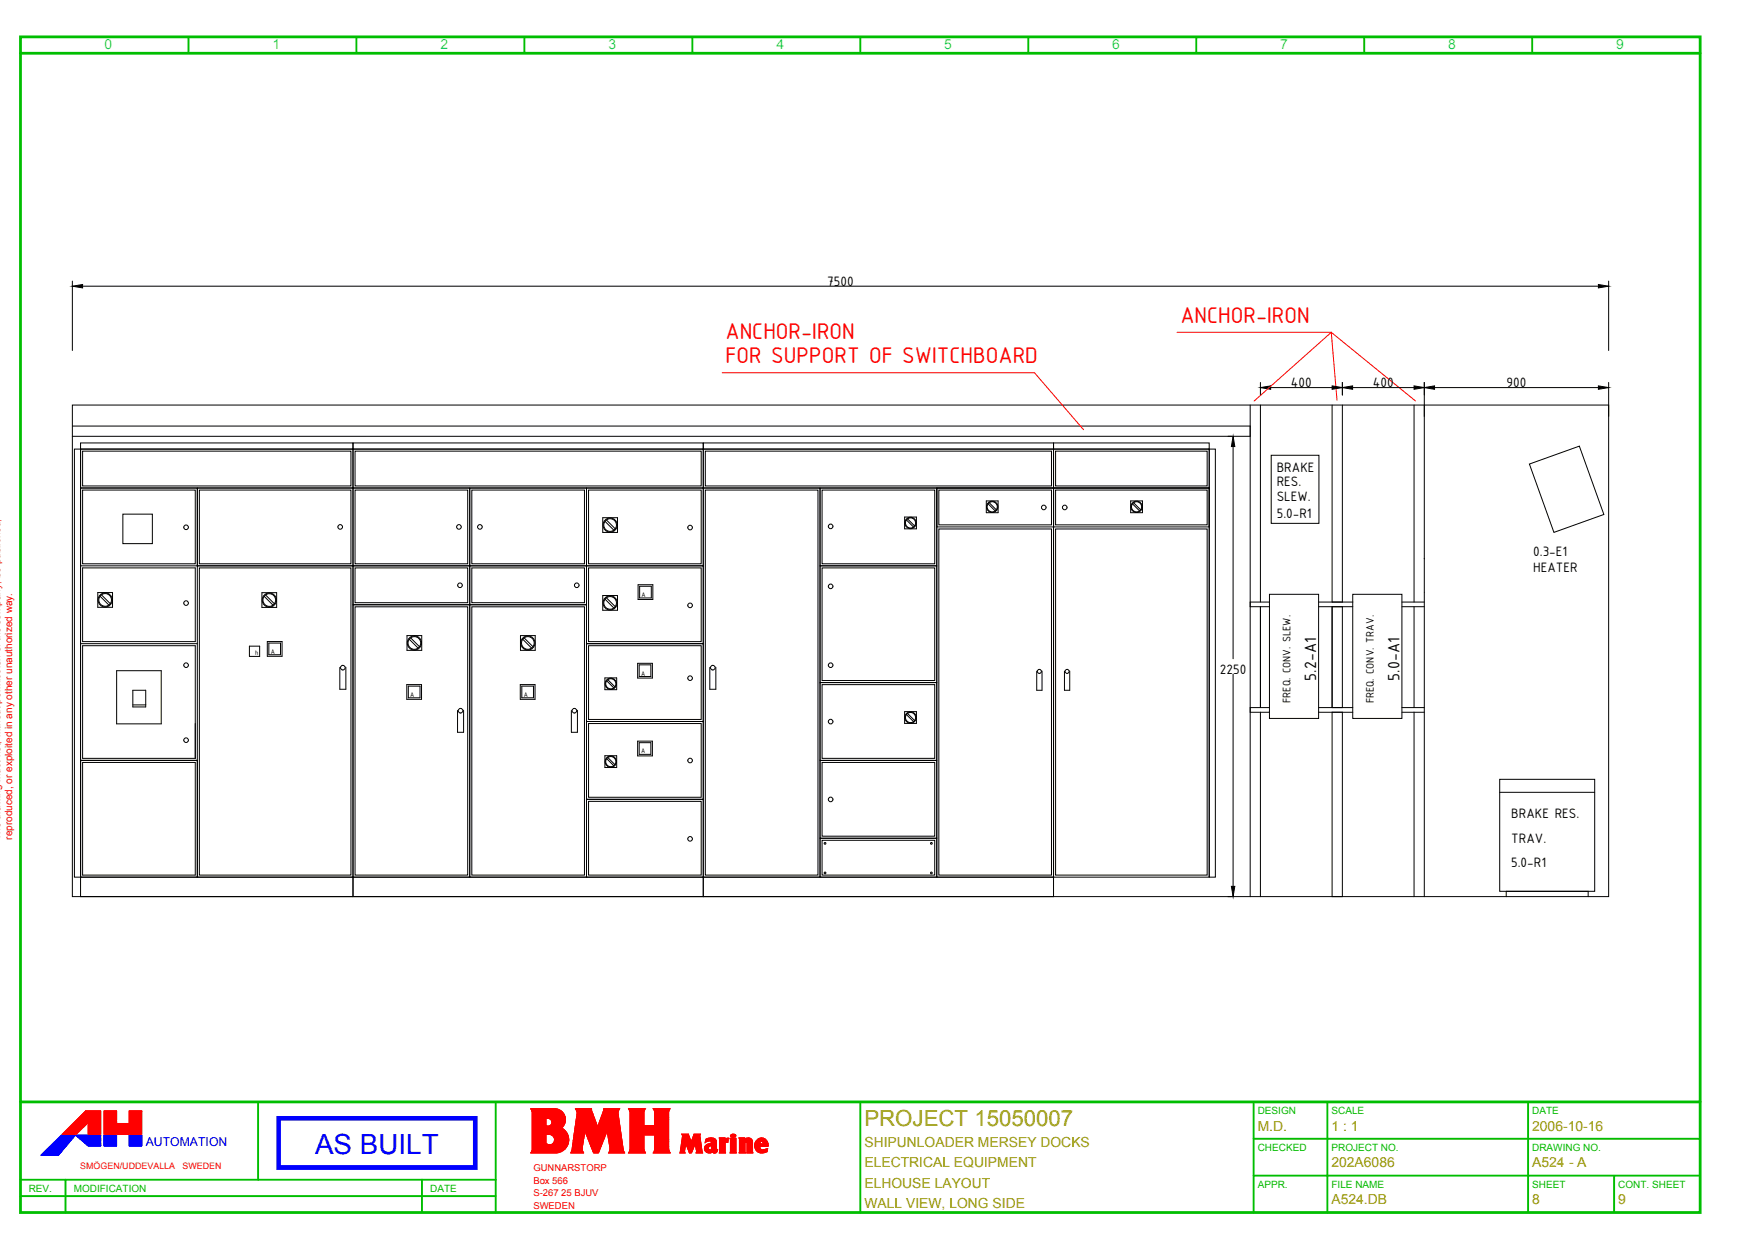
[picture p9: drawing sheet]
<svg xmlns="http://www.w3.org/2000/svg" width="426mm" height="301mm" viewBox="0 0 426 301" stroke-linecap="round" stroke-linejoin="round" font-family="sans-serif">
<defs><g id="words">
<text font-size="6.8" fill="#00f" x="76.9" y="281.8">AS BUILT</text>
<g font-size="6" fill="#f00">
<text x="177.1" y="82.8">ANCHOR‐IRON</text>
<text x="288.1" y="78.7">ANCHOR‐IRON</text>
<text x="177.1" y="88.6">FOR SUPPORT OF SWITCHBOARD</text>
</g>
<text font-size="5.4" fill="#969600" x="211" y="275">PROJECT 15050007</text>
<g font-size="4.3">
<text x="321.3" y="166.2" transform="rotate(-90 321.3 166.2)">5.2‐A1</text>
<text x="341.6" y="166.2" transform="rotate(-90 341.6 166.2)">5.0‐A1</text>
</g>
<g font-size="3.6">
<text x="201.9" y="69.8">7500</text>
<text x="315.1" y="94.6">400</text>
<text x="335.1" y="94.6">400</text>
<text x="367.7" y="94.6">900</text>
<text x="311.6" y="115.2">BRAKE</text>
<text x="311.6" y="118.7">RES.</text>
<text x="311.6" y="122.4">SLEW.</text>
<text x="311.6" y="126.5">5.0‐R1</text>
<text x="374.3" y="135.8">0.3‐E1</text>
<text x="374.3" y="139.6">HEATER</text>
<text x="297.8" y="164.5">2250</text>
<text x="368.9" y="199.7">BRAKE RES.</text>
<text x="368.9" y="205.7">TRAV.</text>
<text x="368.9" y="211.7">5.0‐R1</text>
</g>
<g font-size="3.4" fill="#00d2d2">
<text x="25.5" y="12">0</text>
<text x="66.5" y="12">1</text>
<text x="107.5" y="12">2</text>
<text x="148.5" y="12">3</text>
<text x="189.5" y="12">4</text>
<text x="230.5" y="12">5</text>
<text x="271.5" y="12">6</text>
<text x="312.5" y="12">7</text>
<text x="353.5" y="12">8</text>
<text x="394.5" y="12">9</text>
</g>
<g font-size="3.4" fill="#969600">
<text x="211" y="280">SHIPUNLOADER MERSEY DOCKS</text>
<text x="307" y="276">M.D.</text>
<text x="325" y="276">1 : 1</text>
<text x="374" y="276">2006­10­16</text>
<text x="211" y="285">ELECTRICAL EQUIPMENT</text>
<text x="325" y="285">202A6086</text>
<text x="374" y="285">A524 ­ A</text>
<text x="211" y="290">ELHOUSE LAYOUT</text>
<text x="211" y="295">WALL VIEW, LONG SIDE</text>
<text x="325" y="294">A524.DB</text>
<text x="374" y="294">8</text>
<text x="395" y="294">9</text>
</g>
<text font-size="3" fill="#00f" x="35.6" y="279.7">AUTOMATION</text>
<g font-size="2.9">
<text x="315" y="171.6" transform="rotate(-90 315 171.6)">FREQ. CONV. SLEW.</text>
<text x="335.3" y="171.7" transform="rotate(-90 335.3 171.7)">FREQ. CONV. TRAV.</text>
</g>
<g font-size="2.4" fill="#f00">
<text x="0" y="205" transform="rotate(-90 0 205)">The drawing must not, without permission of the company, be published,</text>
<text x="3" y="205" transform="rotate(-90 3 205)">reproduced, or exploited in any other unauthorized way.</text>
</g>
<g font-size="2.4" fill="#00be00">
<text x="307" y="272">DESIGN</text>
<text x="325" y="272">SCALE</text>
<text x="374" y="272">DATE</text>
<text x="307" y="281">CHECKED</text>
<text x="325" y="281">PROJECT NO.</text>
<text x="374" y="281">DRAWING NO.</text>
<text x="7" y="291">REV.</text>
<text x="18" y="291">MODIFICATION</text>
<text x="105" y="291">DATE</text>
<text x="307" y="290">APPR.</text>
<text x="325" y="290">FILE NAME</text>
<text x="374" y="290">SHEET</text>
<text x="395" y="290">CONT. SHEET</text>
</g>
<g font-size="2.3" fill="#f00">
<text x="130.2" y="286">GUNNARSTORP</text>
<text x="130.2" y="289">Box 566</text>
<text x="130.2" y="292.1">S­267 25 BJUV</text>
<text x="130.2" y="295.2">SWEDEN</text>
</g>
<g font-size="2.2" fill="#f00">
<text x="19.6" y="285.4">SMÖGEN/UDDEVALLA</text>
<text x="44.6" y="285.4">SWEDEN</text>
</g>
<g font-size="1.8">
<text x="156.6" y="145.7">A</text>
<text x="62.3" y="160">h</text>
<text x="66.1" y="159.6">A</text>
<text x="156.5" y="164.9">A</text>
<text x="100.1" y="170.1">A</text>
<text x="127.8" y="170.1">A</text>
<text x="156.5" y="183.9">A</text>
</g>
</g></defs>
<path d="M5 9h410v287h-410zM5 13h410M5 269h410" fill="none" stroke="#00be00" stroke-width=".68"/>
<g fill="none" stroke="#00be00" stroke-width=".46">
<path d="M46 9v4M87 9v4M128 9v4M169 9v4M210 9v4M251 9v4M292 9v4M333 9v4M374 9v4M63 269v19M121 269v27M210 269v27"/>
<path d="M306 269v27M306 278h109M324 269v27M373 269v27M5 288h116M5 292h116M16 288v8M103 288v8M306 287h109M394 287v9"/>
</g>
<g fill="none" stroke="#00f" stroke-width=".24">
<path d="M12.2 279.8l-2.2 2.2M15 277.1l-4.9 4.9M15.1 277.1l-4.9 4.9M15.2 277.1l-4.9 4.9M15.3 277.1l-4.9 4.9M15.4 277.1l-4.9 4.9M15.4 277.1l-4.8 4.9M15.5 277.1l-4.9 4.9M15.6 277.1l-4.9 4.9M15.7 277.1l-4.9 4.9M15.8 277.1l-4.9 4.9M15.9 277.1l-4.9 4.9"/>
<path d="M16 277.1l-4.9 4.9M16.1 277.1l-4.9 4.9M16.1 277.1l-4.8 4.9M16.2 277.1l-4.8 4.9M16.3 277.1l-4.9 4.9M16.4 279.5l-2.5 2.5M16.4 277.1l-4.9 4.9M16.5 277.1l-4.9 4.9M16.6 277.1l-4.9 4.9M16.7 277.1l-4.9 4.9M16.8 277.1l-4.9 4.9M16.9 277.1l-4.9 4.9"/>
<path d="M16.9 278.9l-3.1 3.1M16.9 277.1l-4.8 4.9M17 277.1l-4.9 4.9M17.1 277.1l-4.9 4.9M17.2 277.1l-4.9 4.9M17.3 277.1l-4.9 4.9M17.4 278.4l-3.7 3.6M17.4 277.1l-4.9 4.9M17.5 277.1l-4.9 4.9M17.6 277.1l-4.9 4.9M17.7 277.1l-4.9 4.9M17.7 277.1l-4.8 4.9"/>
<path d="M17.8 277.1l-4.9 4.9M17.9 277.8l-4.2 4.2M17.9 277.1l-4.9 4.9M18 277.1l-4.9 4.9M18.1 277.1l-4.9 4.9M18.2 277.1l-4.9 4.9M18.3 277.1l-4.9 4.9M18.3 277.2l-4.7 4.8M18.4 277.1l-4.9 4.9M18.4 277.1l-4.1 4.9M18.4 277.1l3.1 2.7M18.4 277.1h.1"/>
<path d="M18.5 277.1v.1M18.6 277.1l-.1 .1M18.7 277.1l-.1 .1M18.8 277.1l-.2 .2M18.9 277.1l-.2 .2M19 277.1l-.3 .3M19.1 277.1l-.3 .3M19.2 277.1l-.4 .3M19.2 277.1l-.3 .4M19.3 277.1l-.4 .4M19.4 277.1l-.4 .5M19.5 277.1l-.5 .5"/>
<path d="M19.6 277.1l-.5 .6M19.7 277.1l-.6 .6M19.8 277.1l-.6 .6M19.9 277.1l-.7 .7M20 277.1l-.7 .8M20.1 277.1l-.8 .8M20.2 277.1l-.8 .8M20.3 277.1l-.9 .9M20.4 277.1l-.9 .9M20.5 277.1l-1 1M20.6 277.1l-1 1M20.7 277.1l-1.1 1"/>
<path d="M20.7 277.1l-1 1.1M20.8 277.1l-1.1 1.1M20.9 277.1l-1.1 1.2M21 277.1l-1.2 1.2M21.1 277.1l-1.2 1.2M21.2 277.1l-1.3 1.3M21.3 277.1l-1.3 1.3M21.4 277.1l-1.4 1.4M21.5 277.1l-1.4 1.4M21.5 279.8h3.1M21.5 277.1l-1.4 1.4 1.5-1.4M21.7 277.1l-1.5 1.5"/>
<path d="M21.8 277.1l-1.5 1.6M21.9 277.1l-1.6 1.6M22 277.1l-1.7 1.7M22.1 277.1l-1.7 1.7M22.2 277.1l-1.8 1.7M22.2 277.1l-1.7 1.8M22.3 277.1l-1.8 1.8 1.9-1.8M22.5 277.1l-1.9 1.9M22.6 277.1l-1.9 1.9M22.7 277.1l-2 2M22.8 277.1l-2 2M22.9 277.1l-2.1 2.1"/>
<path d="M23 277.1l-2.1 2.1M23.1 277.1l-2.1 2.2 2.2-2.2M23.3 277.1l-2.2 2.3M23.4 277.1l-2.3 2.3M23.5 277.1l-2.3 2.3M23.6 277.1l-2.4 2.4M23.7 277.1l-2.4 2.4M23.7 277.1l-2.4 2.5M23.8 277.1l-2.5 2.5M23.9 277.1l-2.5 2.5 2.6-2.5M24.1 277.1l-2.6 2.6M24.2 277.1l-2.6 2.7"/>
<path d="M24.3 277.1l-2.7 2.7M24.4 277.1l-2.7 2.7M24.5 277.1l-2.7 2.7M24.5 277.1l-2.6 2.7M24.6 279.8v-2.7h-9.7l-4.9 4.9M24.6 277.2l-2.6 2.6M24.6 277.3l-2.5 2.5M24.6 277.3l-2.4 2.5M24.6 277.4l-2.3 2.4M24.6 277.5l-2.2 2.3M24.6 277.6l-2.2 2.2M24.6 277.7l-2.1 2.1"/>
<path d="M24.6 277.8l-2 2M24.6 277.9l-1.9 1.9M24.6 278l-1.8 1.8M24.6 278l-1.7 1.8M24.6 278.1l-1.6 1.7M24.6 278.2l-1.5 1.6M24.6 278.3l-1.5 1.5M24.6 278.4l-1.4 1.4M24.6 278.5l-1.3 1.3M24.6 278.6l-1.2 1.2M24.6 278.7l-1.1 1.1M24.6 278.8l-1 1"/>
<path d="M24.6 278.8l-.9 1M24.6 278.9l-.8 .9M24.6 279l-.7 .8M24.6 279.1l-.7 .7M24.6 279.2l-.6 .6M24.6 279.3l-.5 .5M24.6 279.4l-.4 .4M24.6 279.5l-.3 .3M24.6 279.5l-.2 .3M24.6 279.6l-.1 .2M24.6 279.7v.1M25.4 279.8v-2.7h3.1v2.7"/>
<path d="M25.4 279.8h3.1M25.4 277.1h.1M25.5 277.1l-.1 .1M25.6 277.1l-.2 .2M25.7 277.1l-.3 .3M25.8 277.1l-.4 .4M25.9 277.1l-.5 .5M26 277.1l-.6 .6M26 277.1l-.6 .7M26.1 277.1l-.7 .7M26.2 277.1l-.8 .8M26.3 277.1l-.9 .9"/>
<path d="M26.4 277.1l-1 1M26.5 277.1l-1.1 1.1M26.6 277.1l-1.2 1.2M26.7 277.1l-1.3 1.3M26.8 277.1l-1.4 1.4M26.8 277.1l-1.4 1.5M26.9 277.1l-1.5 1.5M27 277.1l-1.6 1.6M27.1 277.1l-1.7 1.7M27.2 277.1l-1.8 1.8M27.3 277.1l-1.9 1.9M27.4 277.1l-2 2"/>
<path d="M27.5 277.1l-2.1 2.1M27.6 277.1l-2.2 2.2M27.6 277.1l-2.2 2.3M27.7 277.1l-2.3 2.3M27.8 277.1l-2.4 2.4M27.9 277.1l-2.5 2.5M28 277.1l-2.6 2.6M28.1 277.1l-2.7 2.7M28.2 277.1l-2.7 2.7M28.3 277.1l-2.7 2.7M28.3 277.1l-2.6 2.7M28.4 277.1l-2.6 2.7"/>
<path d="M28.5 277.2l-2.6 2.6M28.5 277.3l-2.5 2.5M28.5 277.3l-2.4 2.5M28.5 277.4l-2.3 2.4M28.5 277.5l-2.3 2.3M28.5 277.6l-2.2 2.2M28.5 277.7l-2.1 2.1M28.5 277.8l-2 2M28.5 277.9l-1.9 1.9M28.5 278l-1.8 1.8M28.5 278.1l-1.7 1.7M28.5 278.1l-1.6 1.7"/>
<path d="M28.5 278.2l-1.6 1.6M28.5 278.3l-1.5 1.5M28.5 278.4l-1.4 1.4M28.5 278.5l-1.3 1.3M28.5 278.6l-1.2 1.2M28.5 278.7l-1.1 1.1M28.5 278.8l-1 1M28.5 278.8l-.9 1M28.5 278.9l-.8 .9M28.5 279l-.8 .8M28.5 279.1l-.7 .7M28.5 279.2l-.6 .6"/>
<path d="M28.5 279.3l-.5 .5M28.5 279.4l-.4 .4M28.5 279.5l-.3 .3M28.5 279.6l-.2 .2M28.5 279.6l-.1 .2M28.5 279.7v.1M31.6 277.1l-.1 .1M31.7 277.1l-.2 .2M31.8 277.1l-.3 .3M31.9 277.1l-.4 .4M32 277.1l-.5 .5M32.1 277.1l-.6 .5"/>
<path d="M32.1 277.1l-.6 .6M32.2 277.1l-.7 .7M32.3 277.1l-.8 .8M32.4 277.1l-.9 .9M32.5 277.1l-1 1M32.6 277.1l-1.1 1.1M32.7 277.1l-1.2 1.2M32.8 277.1l-1.3 1.2M32.9 277.1l-1.4 1.3M32.9 277.1l-1.4 1.4M33 277.1l-1.5 1.5M33.1 277.1l-1.6 1.6"/>
<path d="M33.2 277.1l-1.7 1.7M33.3 277.1l-1.8 1.8M33.4 277.1l-1.9 1.9M33.5 277.1l-2 2M33.6 277.1l-2.1 2M33.6 277.1l-2.1 2.1M33.7 277.1l-2.2 2.2M33.8 277.1l-2.3 2.3M33.9 277.1l-2.4 2.4M34 277.1l-2.5 2.5M34.1 277.1l-2.6 2.6M34.2 277.1l-2.7 2.7"/>
<path d="M34.3 277.1l-2.7 2.7M34.4 277.1l-2.7 2.7M34.4 277.1l-2.6 2.7M34.5 277.1l-2.6 2.7M34.6 277.1h-3.1v2.7M34.6 277.1v2.7h-3.1M34.6 277.1l-2.6 2.7M34.6 277.2l-2.5 2.6M34.6 277.3l-2.4 2.5M34.6 277.4l-2.3 2.4M34.6 277.5l-2.3 2.3M34.6 277.6l-2.2 2.2"/>
<path d="M34.6 277.7l-2.1 2.1M34.6 277.8l-2 2M34.6 277.8l-1.9 2M34.6 277.9l-1.8 1.9M34.6 278l-1.7 1.8M34.6 278.1l-1.6 1.7M34.6 278.2l-1.6 1.6M34.6 278.3l-1.5 1.5M34.6 278.4l-1.4 1.4M34.6 278.5l-1.3 1.3M34.6 278.6l-1.2 1.2M34.6 278.6l-1.1 1.2"/>
<path d="M34.6 278.7l-1 1.1M34.6 278.8l-.9 1M34.6 278.9l-.8 .9M34.6 279l-.8 .8M34.6 279.1l-.7 .7M34.6 279.2l-.6 .6M34.6 279.3l-.5 .5M34.6 279.3l-.4 .5M34.6 279.4l-.3 .4M34.6 279.5l-.2 .3M34.6 279.6l-.1 .2M34.6 279.7l-.1 .1"/>
<path d="M10 282h4.3M14.5 281.8l-.2 .2M15 281.2l-.8 .8M15.4 280.6l-1.3 1.4M15.9 280.1l-1.9 1.9"/>
</g>
<g fill="none" stroke="#f00" stroke-width=".24">
<path d="M176.3 91h76.2l12 13.9M287.3 81.1h37.7M325 81.1l20.5 16.8M325 81.1l1.4 16.6M325 81.1l-18.9 16.8M20.9 271.2l-5.8 5.7h3.5l2.9-2.8v2.8M20.9 271.2h3.7v5.7M20.9 271.2l-5.7 5.7M21 271.2l-5.7 5.7M21.1 271.2l-5.7 5.7M21.2 271.2l-5.7 5.7M21.3 271.2l-5.7 5.7"/>
<path d="M21.4 271.2l-5.8 5.7M21.5 271.2l-5.8 5.7M21.5 276.9h3.1M21.5 271.2l-5.7 5.7M21.6 271.2l-5.7 5.7M21.7 271.2l-5.7 5.7M21.8 271.2l-5.7 5.7M21.9 271.2l-5.7 5.7M22 271.2l-5.7 5.7M22.1 271.2l-5.7 5.7M22.2 271.2l-5.8 5.7M22.3 271.2l-5.8 5.7"/>
<path d="M22.3 271.2l-5.7 5.7M22.4 271.2l-5.7 5.7M22.5 271.2l-5.7 5.7M22.6 271.2l-5.7 5.7M22.7 271.2l-5.7 5.7M22.8 271.2l-5.7 5.7M22.9 271.2l-5.8 5.7M23 271.2l-5.8 5.7M23 271.2l-5.7 5.7M23.1 271.2l-5.7 5.7M23.2 271.2l-5.7 5.7M23.3 271.2l-5.7 5.7"/>
<path d="M23.4 271.2l-5.7 5.7M23.5 271.2l-5.7 5.7M23.6 271.2l-5.7 5.7M23.7 271.2l-5.8 5.7M23.8 271.2l-5.8 5.7M23.8 271.2l-5.7 5.7M23.9 271.2l-5.7 5.7M24 271.2l-5.7 5.7M24.1 271.2l-5.7 5.7M24.2 271.2l-5.7 5.7M24.3 271.2l-5.7 5.7M24.4 271.2l-4 4"/>
<path d="M24.5 271.2l-3 2.9M24.5 271.2l-3 3M24.6 271.2l-3.1 3.1M24.6 271.3l-3.1 3.1M24.6 271.4l-3.1 3.1M24.6 271.5l-3.1 3.1M24.6 271.6l-3.1 3.1M24.6 271.7l-3.1 3M24.6 271.8l-3.1 3M24.6 271.9l-3.1 3M24.6 271.9l-3.1 3.1M24.6 272l-3.1 3.1"/>
<path d="M24.6 272.1l-3.1 3.1M24.6 272.2l-3.1 3.1M24.6 272.3l-3.1 3.1M24.6 272.4l-3.1 3.1M24.6 272.5l-3.1 3M24.6 272.6l-3.1 3M24.6 272.7l-3.1 3M24.6 272.7l-3.1 3.1M24.6 272.8l-3.1 3.1M24.6 272.9l-3.1 3.1M24.6 273l-3.1 3.1M24.6 273.1l-3.1 3.1"/>
<path d="M24.6 273.2l-3.1 3.1M24.6 273.3l-3.1 3M24.6 273.4l-3.1 3M24.6 273.5l-3.1 3M24.6 273.5l-3.1 3.1M24.6 273.6l-3.1 3.1M24.6 273.7l-3.1 3.1M24.6 273.8l-3.1 3.1M24.6 273.9l-3 3M24.6 274l-2.9 2.9M24.6 274.1l-2.9 2.8M24.6 274.2l-2.8 2.7"/>
<path d="M24.6 274.2l-2.7 2.7M24.6 274.3l-2.6 2.6M24.6 274.4l-2.5 2.5M24.6 274.5l-2.4 2.4M24.6 274.6l-2.3 2.3M24.6 274.7l-2.2 2.2M24.6 274.8l-2.1 2.1M24.6 274.9l-2.1 2M24.6 275l-2 1.9M24.6 275l-1.9 1.9M24.6 275.1l-1.8 1.8M24.6 275.2l-1.7 1.7"/>
<path d="M24.6 275.3l-1.6 1.6M24.6 275.4l-1.5 1.5M24.6 275.5l-1.4 1.4M24.6 275.6l-1.4 1.3M24.6 275.7l-1.3 1.2M24.6 275.7l-1.2 1.2M24.6 275.8l-1.1 1.1M24.6 275.9l-1 1M24.6 276l-.9 .9M24.6 276.1l-.8 .8M24.6 276.2l-.7 .7M24.6 276.3l-.6 .6"/>
<path d="M24.6 276.4l-.6 .5M24.6 276.5l-.5 .4M24.6 276.5l-.4 .4M24.6 276.6l-.3 .3M24.6 276.7l-.2 .2M24.6 276.8l-.1 .1M24.6 276.9h.1M25.4 271.2v5.7h9.2v-5.7M25.4 271.2h3.1v3.1M25.4 271.2h.1M25.5 271.2l-.1 .1M25.6 271.2l-.2 .2"/>
<path d="M25.7 271.2l-.3 .3M25.8 271.2l-.4 .4M25.9 271.2l-.5 .5M26 271.2l-.6 .5M26 271.2l-.6 .6M26.1 271.2l-.7 .7M26.2 271.2l-.8 .8M26.3 271.2l-.9 .9M26.4 271.2l-1 1M26.5 271.2l-1.1 1.1M26.6 271.2l-1.2 1.2M26.7 271.2l-1.3 1.3"/>
<path d="M26.8 271.2l-1.4 1.3M26.8 271.2l-1.4 1.4M26.9 271.2l-1.5 1.5M27 271.2l-1.6 1.6M27.1 271.2l-1.7 1.7M27.2 271.2l-1.8 1.8M27.3 271.2l-1.9 1.9M27.4 271.2l-2 2M27.5 271.2l-2.1 2.1M27.6 271.2l-2.2 2.2M27.7 271.2l-2.3 2.3M27.8 271.2l-2.4 2.4"/>
<path d="M27.9 271.2l-2.5 2.5M28 271.2l-2.6 2.6M28.1 271.2l-2.7 2.7M28.2 271.2l-2.8 2.8M28.3 271.2l-2.9 2.8M28.3 271.2l-2.9 2.9M28.4 271.2l-3 3M28.5 271.2l-3.1 3.1M28.5 271.3l-3.1 3.1M28.5 271.4l-3.1 3.1M28.5 271.5l-3.1 3.1M28.5 271.6l-3.1 3.1"/>
<path d="M28.5 271.8l-3.1 3M28.5 271.9l-3.1 3M28.5 272l-3.1 3M28.5 272l-3.1 3.1M28.5 272.1l-3.1 3.1M28.5 272.2l-3.1 3.1M28.5 272.3l-3.1 3.1M28.5 272.4l-3.1 3.1M28.5 272.5l-3.1 3M28.5 272.6l-3.1 3M28.5 272.7l-3.1 3M28.5 272.7l-3.1 3.1"/>
<path d="M28.5 272.8l-3.1 3.1M28.5 272.9l-3.1 3.1M28.5 273l-3.1 3.1M28.5 271.7l-3.1 3.1M28.5 273.1l-3.1 3.1M28.5 273.2l-3.1 3.1M28.5 273.3l-3.1 3M28.5 273.4l-3.1 3M28.5 273.5l-3.1 3M28.5 273.5l-3.1 3.1M28.5 273.6l-3.1 3.1M28.5 273.7l-3.1 3.1"/>
<path d="M28.5 273.8l-3.1 3.1M28.5 273.9l-3 3M28.5 274l-3 2.9M28.5 274.1l-2.9 2.8M28.5 274.2l-2.8 2.7M28.5 274.3l-2.7 2.6M28.5 274.3l-2.6 2.6M28.6 274.3l-2.6 2.6M28.7 274.3l-2.6 2.6M28.8 274.3l-2.6 2.6M28.9 274.3l-2.6 2.6M29 274.3l-2.7 2.6"/>
<path d="M29.1 274.3l-2.7 2.6M29.2 274.3l-2.7 2.6M29.3 274.3l-2.7 2.6M29.3 274.3l-2.6 2.6M29.4 274.3l-2.6 2.6M29.5 274.3l-2.6 2.6M29.6 274.3l-2.6 2.6M29.7 274.3l-2.7 2.6M29.8 274.3l-2.7 2.6M29.9 274.3l-2.7 2.6M30 274.3l-2.7 2.6M30 274.3l-2.6 2.6"/>
<path d="M30.1 274.3l-2.6 2.6M30.2 274.3l-2.6 2.6M30.3 274.3l-2.6 2.6M30.4 274.3l-2.6 2.6M30.5 274.3l-2.7 2.6M30.6 274.3l-2.7 2.6M30.7 274.3l-2.7 2.6M30.8 274.3l-2.7 2.6M30.8 274.3l-2.6 2.6M30.9 274.3l-2.6 2.6M31 274.3l-2.6 2.6M31.1 274.3l-2.6 2.6"/>
<path d="M31.2 274.3l-2.7 2.6M31.3 274.3l-2.7 2.6M31.4 274.3l-2.7 2.6M31.5 274.3l-2.7 2.6M31.6 271.2l-.1 .1M31.7 271.2l-.2 .2M31.8 271.2l-.3 .3M31.9 271.2l-.4 .3M32 271.2l-.5 .4M32.1 271.2l-.6 .5M32.1 271.2l-.6 .6M32.2 271.2l-.7 .7"/>
<path d="M32.3 271.2l-.8 .8M32.4 271.2l-.9 .9M32.5 271.2l-1 1M32.6 271.2l-1.1 1M32.7 271.2l-1.2 1.1M32.8 271.2l-1.3 1.2M32.8 271.2l-1.3 1.3M32.9 271.2l-1.4 1.4M33 271.2l-1.5 1.5M33.1 271.2l-1.6 1.6M33.2 271.2l-1.7 1.7M33.3 271.2l-1.8 1.8"/>
<path d="M33.4 271.2l-1.9 1.8M33.5 271.2l-2 1.9M33.6 271.2l-2.1 2M33.6 271.2l-2.1 2.1M33.7 271.2l-2.2 2.2M33.8 271.2l-2.3 2.3M33.9 271.2l-2.4 2.4M34 271.2l-2.5 2.5M34.1 271.2l-2.6 2.5M34.2 271.2l-2.7 2.6M34.3 271.2l-2.8 2.7M34.4 271.2l-2.9 2.8"/>
<path d="M34.4 271.2l-2.9 2.9M34.5 271.2l-3 3M34.6 271.2h-3.1v3.1h-3M34.6 271.2l-5.7 5.7M34.6 271.3l-5.6 5.6M34.6 271.4l-5.5 5.5M34.6 271.5l-5.4 5.4M34.6 271.6l-5.3 5.3M34.6 271.7l-5.3 5.2M34.6 271.7l-5.2 5.2M34.6 271.8l-5.1 5.1M34.6 271.9l-5 5"/>
<path d="M34.6 272l-4.9 4.9M34.6 272.1l-4.8 4.8M34.6 272.2l-4.7 4.7M34.6 272.3l-4.6 4.6M34.6 272.4l-4.5 4.5M34.6 272.5l-4.5 4.4M34.6 272.5l-4.4 4.4M34.6 272.6l-4.3 4.3M34.6 272.7l-4.2 4.2M34.6 272.8l-4.1 4.1M34.6 272.9l-4 4M34.6 273l-3.9 3.9"/>
<path d="M34.6 273.1l-3.8 3.8M34.6 273.2l-3.8 3.7M34.6 273.2l-3.7 3.7M34.6 273.3l-3.6 3.6M34.6 273.4l-3.5 3.5M34.6 273.5l-3.4 3.4M34.6 273.6l-3.3 3.3M34.6 273.7l-3.2 3.2M34.6 273.8l-3.1 3.1M34.6 273.9l-3 3M34.6 274l-3 2.9M34.6 274l-2.9 2.9"/>
<path d="M34.6 274.1l-2.8 2.8M34.6 274.2l-2.7 2.7M34.6 274.3l-2.6 2.6M34.6 274.4l-2.5 2.5M34.6 274.5l-2.4 2.4M34.6 274.6l-2.3 2.3M34.6 274.7l-2.2 2.2M34.6 274.8l-2.1 2.1M34.6 274.9l-2 2M34.6 275l-1.9 1.9M34.6 275.1l-1.8 1.8M34.6 275.2l-1.7 1.7"/>
<path d="M34.6 275.3l-1.6 1.6M34.6 275.4l-1.5 1.5M34.6 275.5l-1.5 1.4M34.6 275.5l-1.4 1.4M34.6 275.6l-1.3 1.3M34.6 275.7l-1.2 1.2M34.6 275.8l-1.1 1.1M34.6 275.9l-1 1M34.6 276l-.9 .9M34.6 276.1l-.8 .8M34.6 276.2l-.7 .7M34.6 276.3l-.7 .6"/>
<path d="M34.6 276.3l-.6 .6M34.6 276.4l-.5 .5M34.6 276.5l-.4 .4M34.6 276.6l-.3 .3M34.6 276.7l-.2 .2M34.6 276.8l-.1 .1M34.6 276.9h.1M129.5 270.6h.1M129.6 270.6l-.1 .1M129.7 270.6l-.1 .2M129.8 270.6l-.2 .2 .2-.2M129.9 279.5l7.7-7.7-7.7 7.8"/>
<path d="M129.9 270.6l-.2 .3M130 270.6l-.3 .3M130.1 270.6l-.4 .4M130.2 270.6l-.4 .5M130.3 270.6l-.5 .5M130.3 270.6l-.5 .6M130.4 270.6l-.6 .6M130.6 270.6l-.8 .7M130.6 270.6l-.7 .8M130.7 270.6l-.8 .9M130.8 270.6l-.9 .9M130.8 270.6l-.9 1"/>
<path d="M131 270.6l-1.1 1.1M131.1 270.6l-1.2 1.2M131.1 270.6l-1.2 1.3M131.2 270.6l-1.3 1.4M131.3 270.6l-1.4 1.4M131.4 270.6l-1.5 1.6M131.5 270.6l-1.6 1.6M131.6 270.6l-1.7 1.7M131.6 270.6l-1.7 1.8M131.7 270.6l-1.8 1.9M131.8 270.6l-1.9 2M131.9 270.6l-2 2.1"/>
<path d="M132 270.6l-2.1 2.1M132.1 270.6l-2.2 2.2M132.1 270.6l-2.2 2.3M132.3 270.6l-2.4 2.4M132.3 270.6l-2.4 2.5M132.4 270.6l-2.5 2.6M132.5 270.6l-2.6 2.6M132.6 270.6l-2.7 2.7M132.7 270.6l-2.8 2.9M132.8 270.6l-2.9 2.9M132.8 270.6l-2.9 3M132.9 270.6l-3 3.1"/>
<path d="M133 270.6l-3.1 3.1M133.1 270.6l-3.2 3.3M133.2 270.6l-3.3 3.4M133.3 270.6l-3.4 3.4M133.3 278.5l-3 3M133.3 278.6l-2.9 2.9M133.3 278.7l-2.8 2.8M133.3 278.9l-2.6 2.6M133.3 279l-2.5 2.5M133.3 278.2l-3.3 3.3M133.3 278.3l-3.2 3.2M133.3 278.4l-3.1 3.1"/>
<path d="M133.3 278.8l-2.7 2.7M133.3 277.7l-3.8 3.8M133.3 277.6l-3.8 3.8M133.3 277.8l-3.7 3.7M133.3 277.9l-3.6 3.6M133.3 277.5l-3.6 3.7M133.3 277.4l-3.5 3.5M133.3 277.4l-3.5 3.4M133.3 277.3l-3.5 3.4M133.3 277.1l-3.4 3.5M133.3 278.1l-3.4 3.4M133.3 277.1l-3.4 3.4"/>
<path d="M133.3 273.1l-3.4 3.4M133.3 273.2l-3.4 3.4M133.3 273.3l-3.4 3.4M133.3 273.3l-3.4 3.5M133.3 273.5l-3.4 3.4M133.3 273.6l-3.4 3.4M133.3 273.7l-3.4 3.4M133.3 273.8l-3.4 3.4M133.3 273.9l-3.4 3.4M133.3 274l-3.4 3.4M133.3 274.1l-3.4 3.4M133.3 274.1l-3.4 3.5"/>
<path d="M133.3 274.3l-3.4 3.4M133.3 274.3l-3.4 3.5M133.3 274.4l-3.4 3.4M133.3 274.5l-3.4 3.4M133.3 274.6l-3.4 3.4M133.3 274.7l-3.4 3.4M133.3 279.1l-2.4 2.4M133.3 274.8l-3.4 3.4M133.3 274.8l-3.4 3.5M133.3 270.6l-3.4 3.5M133.4 274.8l-3.5 3.5M133.4 279.2l-2.4 2.3"/>
<path d="M133.4 270.6l-3.5 3.6M133.4 279.2l-2.2 2.3M133.5 279.2l-2.3 2.3M133.5 274.8l-3.6 3.7M133.5 279.3l-2.2 2.2M133.6 274.9l-3.7 3.6M133.6 270.6l-3.7 3.7M133.6 279.3l-2.2 2.2M133.6 277l4.4-4.3-4.3 4.3M133.6 274.9l-3.7 3.7M133.6 270.6l-3.7 3.8M133.7 279.3l-2.3 2.2"/>
<path d="M133.7 274.9l-3.8 3.8M133.7 270.6l-3.8 3.9M133.7 279.4l-2.1 2.1M133.8 274.9l-3.9 3.9M133.8 279.4l-2.1 2.1M133.8 270.6l-3.9 3.9M133.8 270.6l-3.9 4M133.9 274.9l-4 4M133.9 279.4l-2.1 2.1M134 270.6l-4.1 4.1M134 279.4l-2.1 2.1M134 274.8l-4.1 4.2"/>
<path d="M134.1 279.5l-2.1 2M134.1 270.6l-4.2 4.2M134.1 274.8l-4.2 4.2M134.1 279.5l-2 2M134.1 270.6l-4.2 4.3M134.2 279.5l-2 2M134.2 270.6l-4.3 4.4M134.3 274.7l-4.4 4.4M134.4 270.6l-4.5 4.5M134.4 279.4l-2.2 2.1M134.4 270.6l-4.5 4.6M134.5 279.4l-2.1 2.1"/>
<path d="M134.5 270.6l-4.6 4.6M134.5 274.5l2.9-2.9-7.5 7.6M134.6 279.4l-2.1 2.1M134.6 270.6l-4.7 4.7M134.6 270.6l-4.7 4.8M134.7 274l2.6-2.6-2.6 2.7M134.7 279.3l-2.2 2.2M134.8 270.6l-4.9 4.9M134.9 270.6l-5 5M134.9 270.6l-5 5.1M135 270.6l-5.1 5.1M135.1 270.6l-5.2 5.2"/>
<path d="M135.2 270.6l-5.3 5.4M135.3 270.6l-5.4 5.4M135.4 270.6l-5.5 5.5M135.4 270.6l-5.5 5.6M135.5 270.6l-5.6 5.6M135.6 270.7l-5.7 5.7M135.7 270.7l-5.8 5.8M135.8 270.7l-2.4 2.3M135.8 270.7l-2.3 2.3M135.9 270.7l-2.4 2.3M136 270.7l-2.4 2.3M136 270.7l-2.2 2.3"/>
<path d="M136.1 270.7l-2.3 2.3M136.2 270.8l-2.3 2.2M136.3 270.8l-2.3 2.3M136.4 270.8l-2.3 2.3M136.4 270.9l-2.2 2.2M136.5 270.9l-2.3 2.2M136.6 270.9l-2.3 2.3M136.6 271l-2.3 2.2M136.7 271l-2.3 2.3M136.7 271l-2.3 2.3 2.3-2.3M136.8 271.1l-2.3 2.3M136.9 271.1l-2.4 2.4"/>
<path d="M136.9 271.1l-2.3 2.4M137 271.2l-2.4 2.4M137.1 271.3l-2.5 2.4M137.1 271.3l-2.4 2.5M137.2 271.3l-2.5 2.5M137.2 271.4l-2.5 2.5M137.2 275.4l-2.1 2.1M137.3 275.5l-2.1 2.1 2.1-2.1M137.3 271.5l-2.7 2.7M137.3 275.5l-2.1 2.2M137.4 271.6l-2.8 2.7M137.4 275.1l-2.3 2.4"/>
<path d="M137.4 275.6l-2.2 2.2M137.5 271.7l-7.6 7.6M137.5 275.6l-2.2 2.2 2.2-2.2M137.5 271.8l-7.6 7.6M137.6 275.7l-2.3 2.2M137.6 271.8l-7.7 7.7M137.6 275.7l-2.3 2.3M137.6 274.8l-2.6 2.6M137.6 271.9l-7.7 7.9M137.7 275.8l-2.4 2.3M137.7 272l-7.8 7.8M137.7 275.8l-2.4 2.4"/>
<path d="M137.7 272.1l-7.8 7.8M137.7 272.1l-7.8 7.9M137.8 275.8l-2.5 2.5M137.8 272.2l-7.9 7.8M137.8 274.5l-2.8 2.8 2.7-2.7M137.8 275.9l-2.5 2.4M137.8 272.2l-7.9 8M137.8 272.3l-7.9 8M137.8 274.4l-2.9 2.9M137.9 272.4l-8 7.9M137.9 275.9l-2.6 2.6M137.9 272.4l-8 8"/>
<path d="M137.9 272.5l-4.5 4.5M137.9 276l-2.6 2.6M137.9 272.5l-4.4 4.5M137.9 274.2l-3 3M137.9 276l-2.7 2.7M138 274.1l-3.2 3.1M138 276l-2.9 2.9M138 272.7l-4.3 4.3M138 274l-3.2 3.2M138 272.8l-4.2 4.2M138 273.9l-3.3 3.2M138 276.1l-5.4 5.4"/>
<path d="M138 272.9l-4 4.1M138 273.8l-3.3 3.3M138 273l-4 4M138 273l-3.9 4M138 273.1l-3.8 3.9M138 273.5l-3.5 3.5 3.5-3.4M138 273.2l-3.8 3.8M138 276.1l-5.3 5.4M138 273.5l-3.5 3.5M138 273.3l-3.6 3.7M138 273.4l-3.6 3.6M138.1 276.2l-5.3 5.3"/>
<path d="M138.2 276.3l-5.2 5.2M138.2 276.3l-5.1 5.2M138.3 276.4l-5.1 5.1M138.4 276.6l-4.9 4.9M138.4 279.9l-1.1 1.1M138.5 276.7l-4.8 4.8M138.5 279.7l-1.4 1.4M138.5 276.8l-4.7 4.7M138.6 279.6l-1.6 1.6M138.6 277l-4.5 4.5M138.6 277l-4.4 4.5M138.6 279.5l-1.8 1.7"/>
<path d="M138.6 277.1l-4.4 4.4M138.7 277.1l-4.4 4.4M138.7 277.2l-4.3 4.3M138.7 279.2l-2.1 2.1M138.7 277.3l-4.2 4.2M138.7 277.4l-4.1 4.1M138.7 279.1l-2.2 2.3M138.7 277.4l-4 4.1M138.8 277.5l-4.1 4M138.8 279l-2.4 2.4M138.8 277.5l-4 4M138.8 278.9l-2.5 2.5"/>
<path d="M138.8 277.6l-3.8 3.9M138.8 278.9l-2.6 2.5M138.8 277.7l-3.8 3.8M138.8 277.8l-3.7 3.7M138.8 278.7l-2.7 2.8M138.8 277.8l-3.6 3.7M138.8 278.6l-2.8 2.9M138.8 278l-3.5 3.5M138.8 278.5l-2.9 3M138.8 278l-3.4 3.5M138.9 278.5l-3.1 3M138.9 278.1l-3.4 3.4"/>
<path d="M138.9 278.4l-3.2 3.1M138.9 278.2l-3.4 3.3M138.9 278.2l-3.3 3.3M140.1 276.8l4.7-4.7-4.7 4.8M140.2 276.2l4.5-4.4-4.5 4.5M140.4 270.6h.1M140.6 270.6l-.1 .2 .2-.2M140.7 270.6l-.2 .2M140.8 270.6l-.2 .3M140.9 270.6l-.3 .3M140.9 270.6l-.3 .4M141.1 270.6l-.4 .4"/>
<path d="M141.2 270.6l-.5 .5M141.3 270.6l-.6 .6M141.4 270.6l-.6 .6M141.5 270.6l-.7 .8M141.6 270.6l-.8 .8M141.7 270.6l-.9 .9M141.8 270.6l-1 1M141.9 270.6l-1.1 1.1M142 270.6l-1.2 1.2M142.1 270.6l-1.3 1.3M142.2 270.6l-1.4 1.4M142.2 280l-1.5 1.5"/>
<path d="M142.2 279.9l-1.6 1.6M142.2 279.8l-1.7 1.7M142.2 279.7l-1.7 1.8M142.2 270.6l-1.4 1.5M142.2 279.7l-1.8 1.8M142.3 279.5l-2 2M142.3 279.4l-2.1 2.1M142.3 279.3l-2.2 2.2M142.3 279.2l-2.3 2.3M142.3 279.1l-2.3 2.4M142.3 279l-2.5 2.5M142.4 278.9l-2.6 2.6"/>
<path d="M142.4 270.6l-1.6 1.6M142.4 278.8l-2.7 2.7M142.4 278.7l-2.8 2.8M142.4 278.6l-2.9 2.9M142.4 278.5l-3 3M142.4 270.6l-1.6 1.7M142.4 278.4l-3.1 3.1M142.5 278.3l-3.2 3.2M142.5 278.2l-3.2 3.2M142.5 278.1l-3.1 3.1M142.5 277.9l-3 3.2M142.5 270.6l-1.7 1.8"/>
<path d="M142.5 277.9l-2.9 2.9M142.5 277.8l-2.9 2.9M142.6 277.7l-3 2.9M142.6 277.5l-3 3.1M142.6 270.6l-1.9 1.9M142.6 277.4l-3 3M142.6 277.3l-3 3M142.6 277.3l-2.9 2.9M142.6 277.2l-2.9 2.9M142.7 270.6l-2 2M142.7 277l-3 3.1M142.7 276.9l-3 3"/>
<path d="M142.7 276.8l-3 3M142.7 276.7l-3 3M142.7 276.7l-3 2.9M142.8 276.5l-3.1 3.1M142.8 276.4l-3 3M142.8 276.3l-3 3M142.8 270.6l-2.1 2.1M142.9 270.6l-2.2 2.2M142.9 270.6l-2.2 2.3M143 270.6l-2.3 2.4M143.1 270.6l-2.4 2.5M143.2 270.6l-2.6 2.6"/>
<path d="M143.3 270.6l-2.7 2.7M143.4 270.6l-2.8 2.8M143.4 270.6l-2.8 2.9M143.6 270.6l-3 3M143.7 270.6l-3.1 3.1M143.7 270.6l-3.1 3.2M143.8 270.6l-3.3 3.3M143.9 270.6l-3.4 3.4M144 270.6l-3.5 3.5M144.1 270.6l-3.6 3.6M144.2 270.6l-3.7 3.7M144.2 270.6l-3.7 3.8"/>
<path d="M144.3 270.6l-3.8 3.9M144.4 270.7l-4 3.9M144.4 270.8l-4 4M144.4 270.7l-4 4M144.4 270.9l-4 4M144.4 270.9l-4 4.1M144.4 271l-4 4.1M144.4 271.1l-4 4.1M144.5 271.2l-4.2 4.1M144.5 271.2l-4.2 4.2M144.5 271.3l-4.2 4.2M144.5 271.4l-4.2 4.2"/>
<path d="M144.6 271.5l-4.3 4.2M144.6 271.5l-4.3 4.3M144.6 271.6l-4.3 4.3M144.6 271.6l-4.3 4.4M144.6 271.7l-4.4 4.4M144.7 271.9l-4.5 4.5M144.7 271.9l-4.5 4.6M144.7 272l-4.5 4.6M144.8 272.1l-4.7 4.6M144.8 272.2l-4.7 4.8M144.9 272.3l-4.8 4.8M144.9 272.4l-4.8 4.8"/>
<path d="M144.9 272.5l-4.8 4.8M144.9 272.5l-4.8 4.9M145 272.6l-5 5M145 272.7l-5 4.9M145 272.7l-5 5M145 272.8l-5 5M145.1 272.8l-5.1 5.1M145.1 272.9l-5.1 5.2M145.1 273l-5.2 5.1M145.1 273l-5.2 5.2M145.2 273.1l-5.3 5.2M145.2 273.1l-5.3 5.3"/>
<path d="M145.2 273.2l-5.3 5.4M145.2 273.3l-5.3 5.3M145.3 273.3l-5.4 5.4M145.3 273.4l-5.4 5.4M145.3 273.4l-5.5 5.5M145.3 273.5l-5.5 5.6M145.3 273.6l-5.5 5.5M145.4 273.7l-5.6 5.5M145.4 273.7l-2.6 2.6M145.4 273.8l-2.6 2.5M145.4 273.8l-2.5 2.6M145.5 273.9l-2.6 2.7"/>
<path d="M145.5 274.1l-2.5 2.5M145.5 274.1l-2.5 2.6M145.6 274.2l-2.5 2.7M145.6 274.4l-2.5 2.5M145.7 274.4l-2.6 2.6M145.7 274.5l-2.6 2.6M145.7 274.6l-2.5 2.6 2.5-2.6M145.8 274.7l-2.6 2.6M145.8 274.8l-2.6 2.5M145.8 274.9l-2.5 2.5M145.8 274.9l-2.5 2.5 2.6-2.4M146.7 280l-1.5 1.5"/>
<path d="M146.8 279.9l-1.7 1.6M146.8 279.7l-1.7 1.8M146.9 279.5l-2 2M146.9 279.4l-2 2.1M147 279.3l-2.2 2.1M147.1 279l-2.3 2.3 2.2-2.2M147.2 278.8l-2.4 2.4M147.2 278.7l-2.5 2.4M147.3 278.6l-2.6 2.5M147.4 278.3l-2.7 2.7 2.6-2.6M147.4 270.6l-.1 .1M147.5 270.6l-.2 .2"/>
<path d="M147.5 278.1l-2.8 2.8M147.5 278l-2.9 2.8M147.6 277.8l-3 3M147.6 270.6l-.3 .3M147.6 277.6l-3 3.1 3-3M147.7 270.6l-.4 .4M147.7 277.4l-3.2 3.2M147.8 277.3l-3.3 3.2M147.8 270.6l-.5 .6M147.8 277.1l-3.3 3.4M147.9 270.6l-.6 .7M147.9 276.9l-3.5 3.5 3.5-3.4"/>
<path d="M148 270.6l-.8 .8M148 276.7l-3.6 3.6M148 270.6l-.8 .9M148.1 276.5l-3.7 3.7M148.1 270.6l-1 1M148.1 276.4l-3.7 3.8M148.2 276.3l-3.9 3.8M148.2 270.6l-1.2 1.2M148.3 270.6l-1.3 1.3M148.4 270.6l-1.4 1.5M148.5 270.6l-1.6 1.6M148.5 270.6l-1.6 1.7"/>
<path d="M148.7 270.6l-1.9 1.9M148.7 270.6l-2 2M148.8 270.6l-2.1 2.1M148.9 270.6l-2.2 2.3M149 270.6l-2.4 2.4M149.1 270.6l-2.6 2.6M149.2 270.6l-2.7 2.7M149.2 270.6l-2.7 2.8M149.3 270.6l-2.9 2.9M149.4 270.6l-3 3.1M149.5 270.6l-3.2 3.3M149.6 270.6l-3.4 3.4"/>
<path d="M149.7 270.6l-3.5 3.5M149.7 270.6l-3.5 3.6M149.8 270.6l-3.7 3.7M150 270.6l-4 4M150 270.6l-4 4.1M150.1 270.6l-4.2 4.2M150.2 270.6l-4.3 4.3M150.3 270.6l-7 7M150.4 270.6l-7 7.1M150.5 270.6l-7.1 7.1M150.6 270.6l-7.2 7.2 7.1-7.2M150.7 270.6l-7.2 7.3"/>
<path d="M150.8 270.6l-7.3 7.4M150.9 270.6l-7.4 7.4M150.9 271.7l-7.1 7.1M150.9 271.6l-7.1 7.1M150.9 271.8l-7 7.1M150.9 271.9l-7 7M150.9 271.5l-7.1 7.2M150.9 272l-7 7M150.9 271.5l-7.1 7.1M150.9 272.1l-6.9 7M150.9 271.4l-7.2 7.2M151 272.2l-7 7"/>
<path d="M151 270.6l-7.5 7.5M151 272.3l-7 6.9M151 272.3l-7 7M151 272.4l-7 6.9M151 272.5l-6.9 7M151 272.6l-6.9 6.9M151 271.2l-7.3 7.3M151 272.7l-6.9 6.9M151 270.6l-7.4 7.5M151 272.8l-6.8 6.9 6.9-6.8M151.1 273l-6.9 6.8M151.1 273l-6.9 6.9"/>
<path d="M151.1 271l-7.4 7.4M151.1 273.1l-6.8 6.8M151.1 273.2l-6.8 6.8 6.8-6.7M151.1 273.3l-2.9 3M151.1 273.4l-2.9 2.9M151.1 273.5l-2.9 2.9M151.1 273.5l-2.9 3M151.2 273.7l-2.9 2.9M151.2 270.6l-7.6 7.6M151.2 273.8l-2.9 2.9M151.2 273.9l-2.9 2.8M151.2 273.9l-2.9 3"/>
<path d="M151.2 270.8l-7.5 7.6M151.2 274l-2.9 2.9M151.2 274.1l-2.9 2.9M151.2 274.2l-2.9 2.9M151.2 270.6l-7.6 7.7M151.2 274.3l-2.8 2.9M151.3 274.4l-2.9 2.9M151.3 274.5l-2.9 2.9M151.3 274.6l-2.9 2.9M151.3 274.7l-2.9 2.9M151.3 274.8l-2.9 2.9M151.3 270.6l-7.7 7.7"/>
<path d="M151.3 274.9l-2.9 2.8M151.3 274.9l-2.8 2.9M151.3 275l-2.8 2.9M151.4 275l-2.9 3M151.4 275.2l-2.9 2.8M151.4 275.2l-2.9 2.9M151.4 275.3l-2.9 2.9M151.4 275.4l-2.9 2.8M151.4 275.4l-2.9 2.9M151.4 275.5l-2.8 2.9M151.4 275.6l-2.8 2.9M151.4 275.7l-2.8 2.8"/>
<path d="M151.4 275.7l-2.8 3M151.5 275.9l-2.9 2.8M151.5 275.9l-2.9 2.9M151.5 276l-2.9 2.8M151.5 276l-2.9 2.9M151.5 276.1l-2.8 2.9M151.5 276.2l-2.8 2.9M151.5 276.3l-2.8 2.8M151.5 276.4l-2.8 2.8M151.5 276.4l-2.8 2.9M151.6 276.5l-2.9 2.9M151.6 276.6l-2.9 2.9"/>
<path d="M151.6 276.7l-2.9 2.8M151.6 276.7l-2.8 2.9M151.6 276.8l-2.8 2.8M151.6 276.9l-2.8 2.9M151.6 277l-2.8 2.8M151.6 277l-2.8 2.9M151.6 277.1l-2.8 2.8M151.7 277.2l-2.9 2.8M151.7 277.2l-2.9 2.9M151.7 277.4l-2.8 2.8M151.7 277.4l-2.8 2.9M151.7 277.5l-2.8 2.8"/>
<path d="M151.7 277.6l-2.8 2.8M151.7 277.6l-2.8 2.9M151.7 277.7l-2.9 2.9M151.7 277.8l-2.9 2.9M151.8 277.9l-3 2.9M151.8 277.9l-3 3M151.8 278l-3.1 3.1M151.8 278.1l-3.2 3.2M151.8 278.2l-3.3 3.3M151.8 278.2l-3.2 3.3M151.8 278.3l-3.2 3.2M151.8 278.4l-3 3.1"/>
<path d="M151.8 278.5l-3 3M151.8 278.6l-2.9 2.9M151.9 278.6l-2.9 2.9M151.9 278.7l-2.8 2.8M151.9 278.8l-2.7 2.7M151.9 278.9l-2.6 2.6M151.9 279l-2.5 2.5M151.9 279.1l-2.4 2.4M151.9 279.2l-2.3 2.3M151.9 279.2l-2.2 2.3M152 279.3l-2.2 2.2M152 279.4l-2.2 2.1"/>
<path d="M152 279.4l-2.1 2.1M152 279.6l-1.9 1.9M152 279.7l-1.8 1.8M152 279.7l-1.7 1.8M152 279.8l-1.7 1.7M152 279.9l-1.5 1.6M152.1 280l-1.5 1.5M153.4 270.6v.1M153.5 270.6l-.1 .1M153.6 270.6l-.1 .2M153.7 270.6l-.2 .2M153.8 270.6l-.3 .3 .3-.3"/>
<path d="M153.9 270.6l-.3 .4M154 270.6l-.4 .4M154.1 270.6l-.5 .5 .6-.5M154.3 270.6l-.6 .6M154.3 270.6l-.6 .7M154.4 270.6l-.7 .7M154.5 270.6l-.8 .8M154.6 270.6l-.8 .9M154.7 270.6l-.9 1M154.8 270.6l-1 1M154.8 270.6l-1 1.1M155 270.6l-1.2 1.2"/>
<path d="M155 270.6l-1.2 1.3M155.1 270.6l-1.3 1.4M155.2 270.6l-1.4 1.5M155.3 270.6l-1.5 1.5M155.4 270.6l-1.6 1.7M155.5 270.6l-1.7 1.7M155.5 270.6l-1.7 1.8M155.6 270.6l-1.8 1.9M155.7 270.6l-1.9 2M155.8 270.6l-2 2.1M155.9 270.6l-2.1 2.2M156 270.6l-2.2 2.2"/>
<path d="M156 270.6l-2.2 2.3M156.1 270.6l-2.3 2.4M156.3 270.6l-2.5 2.5M156.3 270.6l-2.5 2.6M156.4 270.6l-2.6 2.7M156.5 270.6l-2.7 2.7M156.5 270.6l-2.7 2.8M156.7 270.6l-2.9 3M156.8 270.6l-3 3M156.8 270.6l-3 3.1M156.9 270.6l-3.1 3.2M157 270.6l-3.2 3.3"/>
<path d="M157.1 270.6l-3.3 3.4M157.2 270.6l-3.4 3.5M157.2 271.7l-3.4 3.5M157.2 271.8l-3.4 3.5M157.2 271.6l-3.4 3.5M157.2 271.9l-3.4 3.5M157.2 277.8l-3.7 3.7M157.2 277.8l-3.6 3.7M157.2 277.9l-3.6 3.6M157.2 277.3l-3.5 3.6M157.2 277.3l-3.5 3.5M157.2 278l-3.5 3.5"/>
<path d="M157.2 278.3l-3.2 3.2M157.2 278.7l-2.8 2.8M157.2 278.8l-2.7 2.7M157.2 279.2l-2.3 2.3M157.2 279.4l-2.1 2.1M157.2 279.5l-2 2M157.2 279.6l-1.8 1.9M157.2 272.8l-3.4 3.4M157.2 272.8l-3.4 3.5M157.2 272.7l-3.4 3.4M157.2 272.9l-3.4 3.5M157.2 272.5l-3.4 3.6"/>
<path d="M157.2 273l-3.4 3.5M157.2 272.5l-3.4 3.4M157.2 272.4l-3.4 3.5M157.2 272.3l-3.4 3.5M157.2 272.3l-3.4 3.4M157.2 273.1l-3.4 3.5M157.2 272.1l-3.4 3.5M157.2 272l-3.4 3.4M157.2 272l-3.4 3.5M157.2 273.2l-3.4 3.4M157.2 273.3l-3.4 3.4M157.2 273.3l-3.4 3.6"/>
<path d="M157.2 273.5l-3.4 3.4M157.2 273.5l-3.4 3.5M157.2 273.6l-3.4 3.5M157.2 273.7l-3.4 3.4M157.2 273.8l-3.4 3.5M157.2 273.9l-3.4 3.5M157.2 274l-3.4 3.4M157.2 274l-3.4 3.5M157.2 274.1l-3.4 3.5M157.2 274.2l-3.4 3.5M157.2 274.3l-3.4 3.5M157.2 274.4l-3.4 3.5"/>
<path d="M157.2 274.5l-3.4 3.4M157.2 274.5l-3.4 3.5M157.2 274.6l-3.4 3.5M157.2 274.8l-3.4 3.4M157.2 277.6l-3.8 3.9M157.2 277.7l-3.8 3.8M157.2 277.5l-3.6 3.6M157.2 277.4l-3.6 3.6M157.2 277.1l-3.5 3.6M157.2 278.1l-3.3 3.4M157.2 278.2l-3.3 3.3M157.2 278.3l-3.1 3.2"/>
<path d="M157.2 278.4l-3.1 3.1M157.2 278.6l-2.9 2.9M157.2 278.6l-2.8 2.9M157.2 278.8l-2.6 2.7M157.2 279l-2.5 2.5M157.2 279.1l-2.4 2.4M157.2 279.1l-2.3 2.4M157.2 279.3l-2.1 2.2M157.2 279.6l-1.9 1.9M157.2 279.8l-1.7 1.7M157.2 279.8l-1.6 1.7M157.2 279.9l-1.6 1.6"/>
<path d="M157.2 280l-1.5 1.5M157.2 271.5l-3.4 3.5M157.2 271.5l-3.4 3.4M157.2 274.8l-3.4 3.5M157.3 271.4l-3.5 3.5M157.3 270.6l-3.5 3.5M157.3 274.8l-3.5 3.6M157.3 271.2l-3.5 3.6M157.3 270.6l-3.5 3.6M157.4 271l-3.6 3.6M157.4 274.8l-3.6 3.6M157.5 270.9l-3.7 3.7"/>
<path d="M157.5 270.6l-3.7 3.7M157.5 274.8l-3.7 3.8M157.5 270.6l-3.7 3.8M157.6 274.8l-3.8 3.8M157.6 270.6l-3.8 3.9M157.7 274.8l-3.9 3.9M157.7 274.8l-3.9 4M157.8 274.8l-4 4.1M158 274.8l-4.2 4.2M158 274.8l-4.2 4.3M158.1 274.8l-4.3 4.3M158.2 274.8l-4.4 4.4"/>
<path d="M158.2 274.8l-4.4 4.5M158.4 274.8l-4.6 4.6M158.5 274.8l-4.7 4.7M158.5 274.8l-4.7 4.8M158.6 274.8l-4.8 4.8M158.7 274.8l-4.9 4.9M158.8 274.8l-5 5.1M158.9 274.8l-5.1 5.1M159 274.8l-5.2 5.2M159 274.8l-5.2 5.3M159.2 274.8l-5.4 5.4M159.2 274.8l-5.4 5.5"/>
<path d="M159.3 274.8l-5.5 5.6M159.4 274.8l-5.6 5.6M159.4 270.6v.1M159.5 274.8l-5.7 5.7M159.5 270.6l-.1 .1M159.6 270.6l-.1 .1M159.6 274.8l-2.3 2.3M159.6 270.6l-.1 .2M159.7 274.8l-2.3 2.3M159.7 270.6l-.2 .2M159.7 274.8l-2.2 2.3M159.8 270.6l-.3 .3"/>
<path d="M159.8 270.6l-.2 .3M159.9 270.6l-.3 .3M160.1 270.6l-.5 .4M160.1 270.6l-.4 .5M160.2 270.6l-.5 .5M160.3 270.6l-.6 .6M160.5 270.6l-.7 .8M160.6 270.6l-.8 .8M160.6 270.6l-.8 .9M160.7 270.6l-.9 .9M160.8 270.6l-1 1.1M160.9 270.6l-1.1 1.1"/>
<path d="M161 270.6l-1.2 1.2M161.1 270.6l-1.3 1.3M161.1 270.6l-1.3 1.4M161.3 270.6l-1.5 1.5M161.3 270.6l-1.5 1.6M161.4 270.6l-1.6 1.7M161.5 270.6l-1.7 1.7M161.6 270.6l-1.8 1.8M161.7 270.6l-1.9 1.9M161.8 270.6l-2 2M161.8 270.6l-2 2.1M161.9 270.6l-2.1 2.2"/>
<path d="M162 270.6l-2.2 2.2M162.1 270.6l-2.3 2.4M162.2 270.6l-2.4 2.4M162.3 270.6l-2.5 2.5M162.3 270.6l-2.5 2.6M162.4 270.6l-2.6 2.7M162.6 270.6l-2.8 2.8M162.6 270.6l-2.8 2.9M162.7 270.6l-2.9 2.9M162.8 270.6l-3 3M162.8 270.6l-3 3.1M163 270.6l-3.2 3.2"/>
<path d="M163.1 270.6l-3.3 3.3M163.1 270.6l-3.3 3.4M163.2 270.6l-3.4 3.4M163.2 271.8l-5.3 5.3M163.2 271.7l-5.4 5.4M163.2 271.8l-5.2 5.3M163.2 271.9l-5.2 5.2M163.2 272.1l-4.9 5M163.2 272.2l-4.9 4.9M163.2 272.5l-4.5 4.6M163.2 273l-4.1 4.1M163.2 273l-4 4.1"/>
<path d="M163.2 273.1l-3.9 4M163.2 273.4l-3.6 3.7M163.2 273.5l-3.6 3.6M163.2 273.5l-3.5 3.6M163.2 273.7l-3.4 3.5M163.2 273.8l-3.4 3.5M163.2 273.9l-3.4 3.4M163.2 274l-3.4 3.4M163.2 274l-3.4 3.6M163.2 274.2l-3.4 3.4M163.2 274.2l-3.4 3.5M163.2 274.3l-3.4 3.5"/>
<path d="M163.2 274.4l-3.4 3.4M163.2 274.5l-3.4 3.5M163.2 274.6l-3.4 3.5M163.2 274.7l-3.4 3.4M163.2 274.7l-3.4 3.5M163.2 274.8l-3.4 3.5M163.2 274.9l-3.4 3.5M163.2 275l-3.4 3.5M163.2 275.1l-3.4 3.5M163.2 275.2l-3.4 3.4M163.2 275.2l-3.4 3.5M163.2 275.3l-3.4 3.5"/>
<path d="M163.2 275.5l-3.4 3.4M163.2 275.5l-3.4 3.5M163.2 275.7l-3.4 3.4M163.2 275.7l-3.4 3.6M163.2 277.3l-3.5 3.6M163.2 278l-3.5 3.5M163.2 277.2l-3.4 3.5M163.2 277.1l-3.4 3.5M163.2 277l-3.4 3.5M163.2 275.6l-3.4 3.5M163.2 275.9l-3.4 3.4M163.2 276l-3.4 3.4"/>
<path d="M163.2 276l-3.4 3.5M163.2 276.1l-3.4 3.5M163.2 276.2l-3.4 3.5M163.2 276.3l-3.4 3.5M163.2 276.4l-3.4 3.4M163.2 276.5l-3.4 3.4M163.2 276.5l-3.4 3.5M163.2 276.6l-3.4 3.5M163.2 276.8l-3.4 3.4M163.2 276.8l-3.4 3.5M163.2 276.9l-3.4 3.4M163.2 278l-3.4 3.5"/>
<path d="M163.2 278.8l-2.6 2.7M163.2 278.9l-2.5 2.6M163.2 279l-2.5 2.5M163.2 279.3l-2.2 2.2M163.2 279.3l-2.1 2.2M163.2 279.4l-2 2.1M163.2 279.7l-1.8 1.8M163.2 279.8l-1.7 1.7M163.2 272l-5.1 5.1M163.2 272.2l-4.8 4.9M163.2 272.3l-4.7 4.8M163.2 272.4l-4.7 4.7"/>
<path d="M163.2 272.6l-4.4 4.5M163.2 272.8l-4.2 4.3M163.2 273.2l-3.9 3.9M163.2 273.2l-3.8 3.9M163.2 273.6l-3.4 3.5M163.2 277.6l-3.8 3.9M163.2 277.7l-3.8 3.8M163.2 277.8l-3.7 3.7M163.2 277.5l-3.7 3.7M163.2 277.8l-3.6 3.7M163.2 277.4l-3.6 3.7M163.2 277.3l-3.5 3.5"/>
<path d="M163.2 278.1l-3.3 3.4M163.2 278.2l-3.3 3.3M163.2 278.3l-3.2 3.2M163.2 278.4l-3 3.1M163.2 278.5l-3 3M163.2 278.5l-2.9 3M163.2 278.6l-2.8 2.9M163.2 278.7l-2.8 2.8M163.2 279l-2.4 2.5M163.2 279.1l-2.3 2.4M163.2 279.5l-2 2M163.2 279.5l-1.9 2"/>
<path d="M163.2 279.8l-1.6 1.7M163.2 279.9l-1.5 1.6M163.2 272.7l-4.4 4.4M163.2 272.7l-4.3 4.4M163.2 280l-1.5 1.5M163.2 271.5l-5.5 5.6M163.3 271.4l-5.7 5.7M163.3 271.3l-5.8 5.8M163.3 271.2l-3.5 3.6M163.3 270.6l-3.5 3.6M163.4 271.1l-3.6 3.6M163.4 270.6l-3.6 3.7"/>
<path d="M163.5 270.6l-3.7 3.7M163.5 270.8l-3.7 3.8M163.6 270.6l-3.8 3.8M163.6 270.6l-3.8 3.9M166.2 279.7l2.1-2-2.1 2.1M166.3 279.1l1.9-1.8-1.9 1.9M166.4 276.8v.1M166.5 276.8l-.1 .1M166.7 276.8l-.2 .2 .1-.2M166.8 276.8l-.3 .3M166.9 276.8l-.4 .4M166.9 276.8l-.3 .4"/>
<path d="M167 276.8l-.4 .5M167.1 276.8l-.5 .6M167.2 276.8l-.7 .7M167.3 279.9l-1.3 1.3M167.3 279.9l-1.3 1.2M167.3 276.8l-.8 .8M167.3 279.8l-1.3 1.2M167.3 279.6l-1.2 1.4M167.4 279.5l-1.3 1.3M167.4 279.4l-1.3 1.3M167.4 276.8l-.9 .9M167.4 279.3l-1.3 1.3"/>
<path d="M167.4 276.8l-.9 1M167.5 276.8l-1 1.1M167.7 276.8l-1.2 1.2M167.7 276.8l-1.2 1.3M167.8 276.8l-1.4 1.4M167.9 276.8l-1.5 1.5M167.9 276.8l-1.5 1.6M168.1 276.8l-1.7 1.7M168.1 276.9l-1.7 1.7M168.1 277l-1.7 1.7M168.1 277l-1.7 1.8M168.1 277.1l-1.8 1.8"/>
<path d="M168.1 277.2l-1.8 1.8M168.2 277.4l-1.9 1.9M168.2 277.4l-1.9 2M168.3 277.5l-2 2M168.3 277.6l-2.1 2M168.3 277.7l-2.1 2.2M168.4 277.8l-2.2 2.2M168.4 277.9l-2.2 2.2M168.4 277.9l-2.2 2.3M168.4 278l-2.3 2.3M168.5 278l-2.4 2.4M168.5 278.1l-2.4 2.4"/>
<path d="M168.5 278.2l-1.1 1.1M168.5 278.3l-1.1 1M168.6 278.3l-1.1 1.1M168.6 278.4l-1.1 1.1M168.6 278.5l-1.1 1.1M168.6 278.5l-1 1.1M168.7 278.6l-1.1 1.1M169.4 276.8l-.1 .1M169.4 280l-1.2 1.2M169.4 276.9l-.1 .1M169.5 279.8l-1.3 1.3M169.5 279.7l-1.4 1.4"/>
<path d="M169.5 276.9l-.2 .1M169.6 276.9l-.3 .2M169.6 279.5l-1.5 1.5M169.7 279.4l-1.6 1.5M169.7 276.9l-.4 .4M169.8 276.9l-.6 .6M169.9 276.9l-.8 .7M169.9 276.9l-.8 .8M170 276.9l-1 .9M170.1 276.9l-1.1 1M170.2 276.9l-1.3 1.3M170.3 276.9l-1.4 1.4"/>
<path d="M170.4 276.9l-1.6 1.5M170.4 276.9l-1.6 1.6M170.6 276.9l-3 2.9M170.7 276.9l-3 3M170.8 276.9l-3.1 3.1M170.9 277.3l-3.1 3M170.9 277.4l-3 3M170.9 277.2l-3.1 3.1M170.9 276.9l-3.2 3.1M170.9 277.5l-3 3M170.9 277.6l-3 2.9M170.9 277.1l-3.1 3.1"/>
<path d="M170.9 277.6l-3 3M170.9 277.7l-2.9 2.9M170.9 277.7l-2.9 3M170.9 277.9l-2.9 2.9M171 277l-3.2 3.2M171 278l-2.9 2.9M171 278.1l-1.3 1.2M171 278.1l-1.3 1.3M171 278.2l-1.2 1.3M171 278.3l-1.2 1.2M171 278.4l-1.2 1.2M171 278.4l-1.2 1.3"/>
<path d="M171 276.9l-3.2 3.2M171 278.5l-1.2 1.3M171 278.6l-1.2 1.3M171 278.7l-1.2 1.2M171.1 278.7l-1.3 1.3M171.1 278.8l-1.3 1.2M171.1 278.9l-1.2 1.3M171.1 279l-1.2 1.2M171.1 279.1l-1.2 1.2M171.1 279.2l-1.2 1.3M171.1 279.3l-1.2 1.2M171.1 279.4l-1.2 1.2"/>
<path d="M171.2 279.4l-1.3 1.3M171.2 279.5l-1.2 1.2M171.2 279.6l-1.2 1.2M171.2 279.7l-1.2 1.2M171.2 279.8l-1.2 1.2M171.2 279.9l-1.2 1.2M171.2 279.9l-1.3 1.4M172.3 278.1h.1M172.4 279.4l-.3 .4M172.5 278l-.2 .2M172.6 278l-.4 .3M172.6 279.4l-.6 .6"/>
<path d="M172.7 277.9l-.5 .5M172.8 277.9l-.6 .6M172.9 279.2l-1 1M173 279.2l-1.1 1M173 277.8l-.9 .9M173.1 277.8l-1 1M173.1 279.2l-1.2 1.1M173.1 277.8l-1 1.1M173.2 279.1l-1.3 1.3M173.2 277.8l-1.1 1.1M173.3 279.1l-1.4 1.4M173.3 277.8l-1.2 1.2"/>
<path d="M173.5 277.8l-1.1 1M173.5 279.8l1.3-1.4-1.4 1.4M173.5 277.8l-.9 .9M173.6 277.8l-.9 .9M173.7 277.8l-.9 .8M173.7 277.8l-.8 .8M173.9 277.8l-.9 .8M173.9 277.8l-.7 .8M174 277.8l-.7 .8M174.1 277.8l-.8 .8M174.1 277.8l-.7 .8M174.2 277.9l-.7 .7"/>
<path d="M174.3 277.9l-.7 .7M174.4 277.9l-.8 .8M174.4 278l-.8 .8M174.6 278.1l-2.6 2.6M174.7 278.2l-2.7 2.6M174.7 278.2l-2.6 2.7M174.8 278.3l-2.7 2.6M174.8 278.3l-1.6 1.6M174.8 278.5l-1.2 1.2M174.9 278.6l-1.3 1.2M174.9 278.6l-1.3 1.3M174.9 278.7l-1.3 1.3"/>
<path d="M174.9 278.8l-1.3 1.3M174.9 278.9l-1.3 1.3M174.9 279l-1.3 1.3M174.9 279.1l-1.3 1.2M174.9 279.1l-1.3 1.3M174.9 279.2l-1.3 1.3M174.9 279.5l-2 2M174.9 279.6l-1.9 1.9M174.9 279.8l-1.7 1.7M174.9 279.9l-1.6 1.6M174.9 279.3l-2.1 2.1M174.9 279.4l-2 2.1"/>
<path d="M174.9 279.8l-1.6 1.7M174.9 280l-1.5 1.5M175.5 277.8h.1M175.6 277.8h-.1M175.7 277.8l-.1 .1M175.8 277.8l-.2 .1M175.8 277.8l-.2 .2M176 277.8l-.4 .3M176 277.8l-.4 .4M176.1 277.8l-.5 .5M176.2 277.8l-.6 .5M176.3 277.8l-.7 .6"/>
<path d="M176.4 277.8l-.8 .7M176.5 277.8l-.9 .8M176.5 277.8l-.9 .9M176.6 277.8l-1 1M176.7 277.8l-1.1 1M176.8 277.8l-1.2 1.2M176.9 277.8l-1.3 1.2M177 277.8l-1.4 1.3M177 277.8l-1.4 1.4M177 277.9l-1.4 1.4M177 277.9l-1.4 1.5M177 279.9l-1.5 1.6"/>
<path d="M177 279.9l-1.4 1.4M177 279.8l-1.4 1.4M177 279.4l-1.4 1.4M177 279.5l-1.4 1.4M177 279.6l-1.4 1.4M177 279.7l-1.4 1.4M177 279.2l-1.4 1.3M177 279.2l-1.4 1.5M177 279.1l-1.4 1.4M177.1 278l-1.5 1.5M177.2 277.9l-1.6 1.6M177.4 277.9l-1.8 1.7"/>
<path d="M177.5 277.8l-1.9 1.9M177.7 277.8l-2.1 2M177.7 278.9h.1M177.7 278.8l-.1 .1M177.7 278.7l-.2 .2M177.7 278.5l-.3 .4M177.7 278.4l-.4 .5M177.7 278.4l-.5 .5M177.7 278.3l-2.1 2.1M177.7 277.8l-2.1 2.1M177.8 278.2l-2.2 2.1M177.8 278.1l-2.2 2.2"/>
<path d="M177.8 278l-2.2 2.1M177.8 277.9l-2.2 2.1M177.8 277.8l-2.2 2.2M178.2 277.8h.1M178.3 277.8l-.1 .2M178.5 277.8l-.2 .3M178.5 276.9l-.2 .3M178.6 277.8l-.3 .3M178.6 277.8l-.3 .4M178.6 276.9l-.3 .4M178.7 277.8l-.4 .5M178.7 276.9l-.4 .4"/>
<path d="M178.8 277.8l-.5 .5M178.8 276.9l-.5 .5M178.9 276.9l-.6 .5M178.9 277.8l-.6 .7M179 277.8l-.7 .8M179 276.9l-.6 .6M179.1 277.8l-.8 .8M179.1 276.9l-.7 .6M179.1 277.8l-.8 .9M179.2 276.9l-.7 .6M179.2 276.9l-.7 .7 .8-.7M179.3 277.8l-1 1"/>
<path d="M179.3 277.8l-1 1.1M179.4 276.9l-.8 .7M179.4 277.8l-1.1 1.2M179.4 277l-.6 .6M179.5 277l-.7 .7M179.5 277.8l-1.2 1.3M179.5 277l-.6 .7M179.6 277l-.7 .7M179.6 277.8l-1.3 1.3M179.6 277.1l-.6 .6M179.6 277.8l-1.3 1.5M179.6 277.2l-.4 .4"/>
<path d="M179.7 277.3l-.3 .3M179.7 277.2l-.4 .4M179.7 279.9l-1.5 1.4M179.7 278l-1.4 1.3M179.7 278l-1.4 1.4M179.7 278.1l-1.4 1.4M179.7 278.2l-1.4 1.4M179.7 278.2l-1.4 1.5M179.7 278.4l-1.4 1.4M179.7 278.5l-1.4 1.3M179.7 278.5l-1.4 1.4M179.7 278.6l-1.4 1.4"/>
<path d="M179.7 278.7l-1.4 1.4M179.7 278.8l-1.4 1.4M179.7 278.9l-1.4 1.4M179.7 280l-1.6 1.5M179.7 279.8l-1.4 1.4M179.7 279l-1.4 1.3M179.7 279l-1.4 1.4M179.7 279.1l-1.4 1.5M179.7 279.2l-1.4 1.4M179.7 279.3l-1.4 1.4M179.7 279.4l-1.4 1.4M179.7 279.5l-1.4 1.3"/>
<path d="M179.7 279.5l-1.4 1.5M179.7 279.7l-1.4 1.4M180.3 277.8h.1M180.4 277.8h.1M180.6 277.8l-.2 .2M180.7 277.8l-.2 .2M180.8 277.8l-.3 .3M180.9 277.8l-.4 .4M181 277.8l-.5 .6M181.1 277.8l-.6 .6M181.2 277.8l-.7 .7M181.3 277.8l-.8 .8"/>
<path d="M181.5 277.8l-1 1M181.6 277.8l-1.1 1.1M181.7 277.8l-1.2 1.2M181.8 277.8l-1.3 1.3M181.8 277.8l-1.3 1.4M181.9 280l-1.6 1.5M181.9 279.8l-1.4 1.3M181.9 277.9l-1.4 1.4M181.9 278l-1.4 1.4M181.9 279.2l-1.4 1.4M181.9 279.3l-1.4 1.3M181.9 279.3l-1.4 1.4"/>
<path d="M181.9 279.8l-1.5 1.5M181.9 279.1l-1.4 1.4M181.9 279.4l-1.4 1.5M181.9 279.5l-1.4 1.4M181.9 279.6l-1.4 1.4M181.9 279.7l-1.4 1.4M182 277.9l-1.5 1.6M182.3 277.8l-1.8 1.8M182.3 279.3l1.2-1.1-1.2 1.2M182.3 279.6l1.3-1.3-1.3 1.4M182.3 279.1l1.1-1-1.1 1.1M182.4 277.8l-1.9 1.9"/>
<path d="M182.5 277.8l-2 2M182.6 277.8l-2.1 2.1M182.7 277.8l-2.2 2.2M182.8 277.8l-2.3 2.3M182.9 277.8l-2.4 2.4M182.9 277.8l-2.4 2.5M183.1 277.8l-2.6 2.6M183.1 277.9l-1.1 1M183.2 277.9l-1.1 1M183.2 277.9l-1 1M183.3 277.9l-1 1M183.3 278l-1 1"/>
<path d="M183.4 278l-1.1 1.1M183.6 278.3l-1.3 1.2M183.6 278.4l-1.3 1.3M183.7 278.5l-1.4 1.4M183.7 278.6l-1.4 1.3M183.7 278.6l-1.4 1.4M183.7 278.7l-1.4 1.4M183.7 278.8l-1.4 1.4M183.7 278.8l-1.4 1.5M183.7 279l-1.4 1.4M183.7 279.1l-1.4 1.3M183.7 279.1l-1.4 1.4"/>
<path d="M183.7 279.2l-1.4 1.4M183.7 279.3l-1.4 1.4M183.7 279.4l-1.4 1.4M183.7 280l-1.5 1.5M183.7 279.5l-1.4 1.4M183.7 279.6l-1.4 1.3M183.7 279.6l-1.4 1.5M183.7 279.9l-1.4 1.5M183.7 279.8l-1.4 1.4M185 278l-.5 .6M185.2 277.9l-.8 .8M185.3 277.9l-1 1"/>
<path d="M185.4 277.8l-1.1 1.2M185.5 280l-.9 .9M185.5 279.9l-.9 .9M185.5 279.1l-1.2 1.3 1.2-1.2M185.5 277.8l-1.2 1.3M185.5 279l-1.2 1.3M185.6 278.9l-1.3 1.3M185.6 279.2l-1.2 1.3M185.7 279.2l-1.3 1.3M185.7 277.8l-1.5 1.5M185.7 279.2l-1.3 1.4M185.8 277.8l-1.6 1.6"/>
<path d="M185.9 279.2l-1.4 1.5M185.9 279.9l1.3-1.4-1.2 1.4M185.9 277.8l-1.7 1.7M186 279.2l-1.5 1.5M186 279.2l-1.5 1.5 1.6-1.5M186 277.8l-1.8 1.9M186.1 277.8l-1.9 1.9M186.2 277.8l-2 2M186.2 279.2l-.6 .7M186.2 279.9l1.1-1.2-1 1.2M186.2 277.8l-2 2.1M186.3 277.8l-2.1 2.1"/>
<path d="M186.4 277.9l-2.2 2.1M186.4 277.9l-2.2 2.2M186.5 277.9l-2.2 2.3M186.5 277.9l-.7 .8M186.6 278l-.7 .7M186.7 278l-.7 .7M186.7 279.9l.8-.8-.7 .8M186.7 278l-.6 .7M186.8 278.1l-.7 .6M186.8 278.1l-.6 .7M186.9 278.2l-.7 .7M187 278.2l-.7 .7"/>
<path d="M187 278.3l-.7 .7M187.1 278.3l-.8 .8M187.1 278.4l-1.5 1.5M187.2 278.5l-1.4 1.4M187.3 278.6l-1.2 1.3M187.4 278.8l-1.1 1.1M187.4 278.9l-1 1M187.4 278.9l-.9 1M187.5 279l-.9 .9M187.5 279.2l-.7 .7M187.5 279.3l-.6 .6M187.5 279.4l-.4 .5"/>
<path d="M187.5 279.5l-.4 .4M187.5 279.5l-.3 .4M187.5 279.6l-.2 .3M187.5 279.8v.1M187.5 279.7l-.1 .2M132.9 281.5l5.2-5.3-5.1 5.3M133.3 281.5l5-5-4.9 5M133.9 281.5l4.6-4.7-4.5 4.7M138.3 280.1l-.8 .8M142.1 280.4l-1.1 1.1M142.1 280.3l-1.1 1.2M142.1 280.5l-1 1"/>
<path d="M142.1 280.2l-1.2 1.3M142.1 280.2l-1.3 1.3M142.1 280.6l-.8 .9M142.2 280.7l-.9 .8M142.2 280.7l-.8 .8M142.2 280.8l-.7 .7M142.2 280.9l-.5 .6M142.2 281l-.4 .5M142.3 281.1l-.5 .4M142.3 281.1l-.4 .4M142.3 281.2l-.3 .3M142.4 281.2l-.3 .3"/>
<path d="M142.4 281.3l-.2 .2M142.4 281.5h.1M142.4 281.3l-.1 .2M142.4 281.4l-.1 .1M146.1 281.4v.1M146.2 281.3l-.2 .2M146.2 281.2l-.3 .3M146.3 281l-.5 .5M146.4 280.8l-.7 .7M146.4 280.7l-.8 .8M146.5 280.6l-.9 .9M146.5 280.4l-1 1.1"/>
<path d="M146.6 280.3l-1.2 1.2M146.7 280.1l-1.4 1.4M151.5 281.5l.7-.7-.6 .7M151.9 281.5l.4-.4-.3 .4M152.1 280.1l-1.5 1.4M152.1 280.1l-1.4 1.4M152.1 280.2l-1.3 1.3M152.1 280.3l-1.2 1.2M152.1 280.4l-1.1 1.1M152.1 280.4l-1 1.1M152.1 280.5l-1 1M152.1 280.6l-.9 .9"/>
<path d="M152.1 280.7l-.7 .8M152.2 280.7l-.8 .8M152.2 281l-.5 .5M152.2 281l-.4 .5M152.3 281.1l-.4 .4M152.4 281.3l-.3 .2M152.4 281.3l-.2 .2M152.4 281.3l-.1 .2M152.4 281.5h.1M152.5 281.4l-.1 .1M156.9 281.5l.5-.4-.4 .4M157.2 280.1l-1.4 1.4"/>
<path d="M157.2 280.2l-1.3 1.3M157.2 280.3l-1.2 1.2M157.2 280.3l-1.1 1.2M157.2 280.4l-1.1 1.1M157.2 280.5l-1 1M157.2 280.6l-.8 .9M157.2 280.7l-.8 .8M157.3 280.7l-.8 .8M157.3 280.8l-.7 .7M157.3 281l-.5 .5M157.3 281l-.4 .5M157.4 281.1l-.3 .4"/>
<path d="M157.5 281.2l-.3 .3M157.5 281.3l-.2 .2M157.5 281.3l-.1 .2M157.5 281.4l-.1 .1M157.6 281.4l-.1 .1M163.2 280.2l-1.3 1.3M163.2 280.3l-1.2 1.2M163.2 280.1l-1.3 1.4M163.2 280.3l-1.1 1.2M163.2 280.5l-1 1M163.3 280.5l-1 1M163.3 280.6l-.9 .9"/>
<path d="M163.3 280.7l-.9 .8M163.3 280.7l-.8 .8M163.3 280.8l-.6 .7M163.3 280.9l-.6 .6M163.4 280.9l-.6 .6M163.4 281l-.5 .5M163.4 281.1l-.3 .4M163.5 281.2l-.3 .3M163.5 281.3l-.2 .2M163.5 281.3l-.1 .2M163.6 281.4l-.1 .1M163.6 281.4v.1"/>
<path d="M167.1 281l-.4 .5M167.1 281l-.5 .5M167.1 281.1l-.4 .4M167.1 280.9l-.6 .6M167.1 280.8l-.6 .7M167.1 281.2l-.2 .3M167.2 281.3l-.2 .2M167.2 280.6l-.9 .9M167.2 281.5h.1M167.2 280.5l-1 1M167.2 281.4l-.1 .1M167.2 280.4l-1.1 1.1"/>
<path d="M167.2 280.3l-1.2 1.2M167.3 280.1l-1.4 1.4M167.3 280l-1.3 1.3M168.9 281.4l-.2 .1M168.9 281.3l-.2 .2M169 281.1l-.4 .4M169 281l-.5 .5M169.1 280.8l-.7 .7M169.1 280.7l-.8 .8M169.2 280.5l-.9 1M169.3 280.2l-1.1 1.2 1-1M169.4 280.1l-1.2 1.1"/>
<path d="M171.2 280.1l-1.4 1.4M171.3 280.1l-1.4 1.4M171.3 281.5l.1-.2-.1 .2M171.3 280.2l-1.3 1.3M171.3 280.3l-1.3 1.2M171.3 280.3l-1.2 1.2M171.3 280.4l-1 1.1M171.3 280.5l-1 1M171.3 280.6l-.9 .9M171.3 280.6l-.8 .9M171.3 280.7l-.8 .8M171.4 280.8l-.7 .7"/>
<path d="M171.4 280.9l-.6 .6M171.4 281l-.5 .5M171.4 281.1l-.4 .4M171.4 281.2l-.3 .3M171.4 281.2l-.2 .3M171.5 281.4l-.1 .1M171.6 281.5h-.1M171.9 280.6l2.6-2.6-2.5 2.6M172.9 280.3l-.7 .8M172.9 280.2l-.8 .8M173 280.1l-.9 .9M173 280.4l-.7 .7 .7-.6"/>
<path d="M173 280.5l-.7 .7M173 280.6l-.6 .6 .7-.6M173.2 280.6l-.7 .7M173.3 280.7l-.7 .7M173.5 280.7l-.8 .7M174.9 280.1l-1.4 1.4M174.9 280.2l-1.2 1.2M174.9 280.3l-1 1M174.9 280.4l-.9 .9M174.9 280.5l-.9 .9M175 280.5l-.9 .9M175 281.3l-.2 .1"/>
<path d="M175 280.6l-.8 .9M175 281.1l-.3 .4M175.1 280.6l-.9 .9M175.1 281l-.5 .5M175.1 280.6l-.8 .9M175.2 280.9l-.7 .6M175.2 280.8l-.8 .7M175.2 280.7l-.9 .8M177 280.4l-1 1.1M177 280.9l-.6 .6M177 281l-.4 .5M177 281.1l-.4 .4"/>
<path d="M177 280.4l-1.1 1.1M177 280.6l-.9 .9M177 280.7l-.8 .8M177 280.7l-.7 .8M177 280.8l-.7 .7M177 280l-1.4 1.5M177 280.2l-1.3 1.3M177 280.2l-1.2 1.3M177 280.3l-1.2 1.2M177 281.2l-.3 .3M177 281.2l-.2 .3M177 281.3l-.1 .2"/>
<path d="M177.1 281.4l-.1 .1M177.1 281.4v.1M177.1 281.5h.1M179.7 280.5l-1.1 1M179.7 280.6l-.9 .9M179.7 280.7l-.9 .8M179.7 280.7l-.8 .8M179.7 280.9l-.6 .6M179.7 281l-.5 .5M179.7 281.1l-.4 .4M179.7 280.1l-1.4 1.4M179.7 280.2l-1.4 1.3"/>
<path d="M179.7 280.2l-1.3 1.3M179.7 280.3l-1.2 1.2M179.7 280.5l-1 1M179.7 281l-.6 .5M179.7 281.2l-.4 .3M179.7 281.3l-.2 .2M179.7 281.5h.1M179.7 281.3l-.1 .2M179.7 281.4l-.1 .1M181.7 281.5l.2-.2-.1 .2M181.9 280l-1.5 1.5M181.9 280.1l-1.4 1.4"/>
<path d="M181.9 280.2l-1.3 1.3M181.9 280.3l-1.3 1.2M181.9 280.4l-1.1 1.1M181.9 280.5l-1.1 1M181.9 280.5l-1 1M181.9 280.6l-.9 .9M181.9 280.7l-.8 .8M181.9 280.8l-.7 .7M181.9 281l-.5 .5M181.9 281.1l-.4 .4M181.9 280.9l-.6 .6M181.9 281.2l-.3 .3"/>
<path d="M181.9 281.4v.1M182 281.4l-.1 .1M182 281.5h.1M183.7 280.3l-1.2 1.2M183.7 280.3l-1.1 1.2M183.7 280.4l-1.1 1.1M183.7 280.5l-1 1M183.7 280.2l-1.3 1.3M183.7 280.1l-1.4 1.4M183.7 280.7l-.8 .8M183.7 280.8l-.7 .7M183.7 280.8l-.6 .7"/>
<path d="M183.7 280.9l-.5 .6M183.7 281.1l-.3 .4M183.7 280.6l-.8 .9M183.7 281.1l-.4 .4M183.7 281.2l-.3 .3M183.7 281.2l-.2 .3M183.8 281.3l-.2 .2M183.8 281.4l-.1 .1M183.8 281.4v.1M185.2 281.3l.7-.7-.6 .8M185.5 280.1l-.8 .8M185.5 280.2l-.8 .8 .8-.8"/>
<path d="M185.6 280.3l-.8 .8M185.6 280.4l-.7 .8M185.7 280.5l-.8 .7 .8-.7M185.7 280.5l-.7 .7M185.8 280.6l-.7 .7M185.9 280.6l-.7 .7M186.1 280.7l-.8 .7M186.2 280.7l-.8 .7 .8-.7M186.3 280.7l-.8 .8M186.4 280.6l-.8 .9M186.6 280.6l-.9 .9M186.7 280.6l-.9 .9"/>
<path d="M186.8 280.6l-.9 .9M186.9 280.5l-1 1M187 280.5l-1 1M187.2 280.4l-1.1 1.1M187.3 281.2h-.1M187.3 281.1l-.2 .1M187.3 281l-.3 .3M187.3 280.9l-.4 .4M187.3 280.8l-.5 .6M187.4 280.3l-1.2 1.2M187.4 280.6l-.8 .8M187.4 280.5l-.9 .9"/>
<path d="M187.4 280.4l-1 1M187.4 280.3l-1.1 1.2"/>
</g>
<path d="M68 273h48v12h-48z" fill="none" stroke="#00f" stroke-width="1.1"/>
<g fill="none" stroke="#000" stroke-width=".24">
<path d="M17.7 68.6v17M20.2 69.9h370M392.7 68.6v17M17.7 98.9h375v120h-375zM305.2 98.9v120M307.7 93.4v3M307.7 98.9v48.1M310.2 94.6h15M325.2 98.9v48.1M327.7 93.4v3M327.7 98.9v48.1M330.2 94.6h15"/>
<path d="M345.2 98.9v48.1M347.7 93.4v125.5M350.2 94.6h40M392.7 93.4v8.2M18.2 109.6h1.5v104.5h-1.5zM19.7 108.1h66.5v1.5h-66.5zM19.7 109.6h66.5v9.5h-66.5zM19.7 119.1h28.5v19h-28.5zM19.7 109.6v104.5M20.2 110.1h65.5v8.5h-65.5zM20.2 119.6h27.5v18h-27.5zM48.2 119.1h38v19h-38z"/>
<path d="M48.7 119.6h37v18h-37zM86.2 108.1h85.5v1.5h-85.5zM86.2 109.6h85.5v9.5h-85.5zM86.2 119.1h28.5v19h-28.5zM86.7 110.1h84.5v8.5h-84.5zM86.7 119.6h27.5v18h-27.5zM114.7 119.1h28.5v19h-28.5zM115.2 119.6h27.5v18h-27.5zM143.2 119.1h28.5v19h-28.5zM143.7 119.6h27.5v18h-27.5zM171.7 108.1h85.5v1.5h-85.5zM171.7 109.6h85.5v9.5h-85.5z"/>
<path d="M171.7 119.1h28.5v95h-28.5zM172.2 110.1h84.5v8.5h-84.5zM172.2 119.6h27.5v94h-27.5zM200.2 119.1h28.5v19h-28.5zM200.7 119.6h27.5v18h-27.5zM228.7 119.1h28.5v9.5h-28.5zM228.7 119.1h28.5v95h-28.5zM229.2 119.6h27.5v8.5h-27.5zM257.2 108.1h38v1.5h-38zM257.2 109.6h38v9.5h-38zM257.2 119.1h38v9.5h-38zM257.2 119.1h38v95h-38z"/>
<path d="M257.7 110.1h37v8.5h-37zM257.7 119.6h37v8.5h-37zM295.2 109.6h1.5v104.5h-1.5zM301 109v51.8M305.2 104h-287.5M305.2 106.5h-287.5M310.3 111.1h11.6v16.7h-11.6zM373.3 113.3l12.2-4.4 6 16.7-12.2 4.4zM20.2 138.6h27.5v18h-27.5zM30 125.5h7.2v7.2h-7.2zM48.2 138.1h38v76h-38zM48.7 138.6h37v75h-37z"/>
<path d="M86.2 138.1h28.5v9.5h-28.5zM86.7 138.6h27.5v8.5h-27.5zM114.7 138.1h28.5v9.5h-28.5zM115.2 138.6h27.5v8.5h-27.5zM143.2 138.1h28.5v19h-28.5zM143.7 138.6h27.5v18h-27.5zM147.1 126.4h3.6v3.6h-3.6zM147.7 127.3l2.1 2.1M148 126.9l2.2 2.2M200.2 138.1h28.5v28.5h-28.5zM200.7 138.6h27.5v27.5h-27.5zM220.8 126.2h2.9v2.9h-2.9z"/>
<path d="M221.3 126.9l1.7 1.8M221.5 126.7l1.8 1.7M229.2 129.1h27.5v84.5h-27.5zM240.8 122.3h2.8v2.9h-2.8zM241.2 123l1.7 1.7M241.5 122.7l1.7 1.8M257.7 129.1h37v84.5h-37zM276 122.3h2.9v2.9h-2.9zM276.4 123l1.8 1.7M276.7 122.7l1.7 1.8M19.7 157.1h28.5M20.2 157.6h27.5v27.5h-27.5z"/>
<path d="M23.9 144.7h3.6v3.6h-3.6zM24.4 145.5l2.2 2.2M24.8 145.2l2.1 2.2M60.9 157.7h2.5v2.5h-2.5zM63.9 144.7h3.6v3.6h-3.6zM64.5 145.6l2.1 2.1M64.8 145.2l2.2 2.2M65.2 156.6h3.6v3.6h-3.6zM65.6 157h2.9v2.8h-2.9zM86.2 147.6h28.5v66.5h-28.5zM86.7 148.1h27.5v65.5h-27.5zM99.3 155.2h3.6v3.6h-3.6z"/>
<path d="M99.9 156l2.2 2.2M100.2 155.7l2.2 2.2M114.7 147.6h28.5v66.5h-28.5zM115.2 148.1h27.5v65.5h-27.5zM127 155.2h3.6v3.6h-3.6zM127.6 156l2.2 2.2M127.9 155.7l2.2 2.2M143.2 157.1h28.5v19h-28.5zM143.7 157.6h27.5v18h-27.5zM147.1 145.4h3.6v3.6h-3.6zM147.7 146.3l2.1 2.1M148 145.9l2.2 2.2"/>
<path d="M155.8 142.7h3.6v3.6h-3.6zM156.1 143.1h2.9v2.9h-2.9zM305.2 148.1h4.7M305.2 147h4.7M307.7 148.1v24.6M309.9 145.1h12v30.3h-12zM321.9 148.1h8.3M321.9 147h8.3M325.2 148.1v24.6M327.7 148.1v24.6M330.2 145.1h12v30.3h-12zM342.2 148.1h5.5"/>
<path d="M342.2 147h5.5M345.2 148.1v24.6M28.5 163.7h10.9v13h-10.9zM32.4 168.5h3.2v4.1h-3.2zM32.4 172.1h3.2M84.4 162.9v5.4h-1.5v-5.4M99.3 167.1h3.6v3.6h-3.6zM99.7 167.5h2.8v2.8h-2.8zM113.2 173.4v5.4h-1.5v-5.4M127 167.1h3.6v3.6h-3.6zM127.4 167.5h2.8v2.8h-2.8zM140.9 173.4v5.4h-1.4v-5.4"/>
<path d="M143.2 176.1h28.5v19h-28.5zM143.7 176.6h27.5v18h-27.5zM147.6 165.5h2.9v2.9h-2.9zM148.1 166.2l1.7 1.7M148.4 165.9l1.7 1.8M155.6 161.9h3.6v3.6h-3.6zM156 162.3h2.9v2.9h-2.9zM174.7 162.9v5.4h-1.4v-5.4M200.2 166.6h28.5v19h-28.5zM200.7 167.1h27.5v18h-27.5zM220.8 173.7h2.9v2.9h-2.9zM221.3 174.4l1.7 1.8"/>
<path d="M221.5 174.2l1.8 1.7M254.4 163.8v4.7h-1.3v-4.7M261.1 163.8v4.7h-1.3v-4.7M301 164.6v51.8M305.2 173.9h4.7M305.2 172.7h4.7M307.7 173.9v45M321.9 173.9h8.3M321.9 172.7h8.3M325.2 173.9v45h2.5v-45M342.2 173.9h5.5M342.2 172.7h5.5"/>
<path d="M345.2 173.9v45M19.7 185.6h28.5v28.5h-28.5zM19.7 185.6h28.5M20.2 186.1h27.5v27.5h-27.5zM143.2 195.1h28.5v19h-28.5zM143.7 195.6h27.5v18h-27.5zM147.6 184.5h2.9v2.9h-2.9zM148.1 185.2l1.7 1.7M148.4 184.9l1.7 1.8M155.6 180.9h3.6v3.6h-3.6zM156 181.3h2.9v2.9h-2.9zM200.2 185.6h28.5v19h-28.5z"/>
<path d="M200.7 186.1h27.5v18h-27.5zM366.1 190.3h23.2v27.3h-23.2zM366.1 193.4h23.2M19.7 214.1h66.5v4.8h-66.5zM86.2 214.1h85.5v4.8h-85.5zM171.7 214.1h85.5v4.8h-85.5zM200.2 204.6h28.5v9.5h-28.5zM200.7 205.1h27.5v8.5h-27.5zM299.7 218.9h.9M367.7 218.9v-1.3h20v1.3"/>
<circle cx="45.4" cy="128.7" r=".56"/>
<circle cx="83" cy="128.6" r=".56"/>
<circle cx="112" cy="128.6" r=".56"/>
<circle cx="117.1" cy="128.6" r=".56"/>
<circle cx="148.9" cy="128.2" r="1.74"/>
<circle cx="148.9" cy="128.2" r="1.55"/>
<circle cx="168.4" cy="128.8" r=".56"/>
<circle cx="202.8" cy="128.5" r=".56"/>
<circle cx="222.3" cy="127.7" r="1.39"/>
<circle cx="222.3" cy="127.7" r="1.24"/>
<circle cx="242.2" cy="123.7" r="1.39"/>
<circle cx="242.2" cy="123.7" r="1.24"/>
<circle cx="254.8" cy="123.9" r=".56"/>
<circle cx="259.9" cy="123.9" r=".56"/>
<circle cx="277.4" cy="123.7" r="1.39"/>
<circle cx="277.4" cy="123.7" r="1.24"/>
<circle cx="25.7" cy="146.5" r="1.74"/>
<circle cx="25.7" cy="146.5" r="1.55"/>
<circle cx="45.4" cy="147.2" r=".56"/>
<circle cx="65.7" cy="146.5" r="1.74"/>
<circle cx="65.7" cy="146.5" r="1.55"/>
<circle cx="101.1" cy="157" r="1.74"/>
<circle cx="101.1" cy="157" r="1.55"/>
<circle cx="112.3" cy="142.9" r=".56"/>
<circle cx="128.8" cy="157" r="1.74"/>
<circle cx="128.8" cy="157" r="1.55"/>
<circle cx="140.8" cy="142.9" r=".56"/>
<circle cx="148.9" cy="147.2" r="1.74"/>
<circle cx="148.9" cy="147.2" r="1.55"/>
<circle cx="168.4" cy="147.8" r=".56"/>
<circle cx="202.8" cy="143.1" r=".56"/>
<circle cx="45.4" cy="162.4" r=".56"/>
<circle cx="83.7" cy="163" r=".56"/>
<circle cx="112.4" cy="173.5" r=".56"/>
<circle cx="140.2" cy="173.5" r=".56"/>
<circle cx="149.1" cy="166.9" r="1.39"/>
<circle cx="149.1" cy="166.9" r="1.24"/>
<circle cx="168.4" cy="165.6" r=".56"/>
<circle cx="174" cy="163" r=".56"/>
<circle cx="202.8" cy="162.4" r=".56"/>
<circle cx="202.8" cy="176.2" r=".56"/>
<circle cx="222.3" cy="175.2" r="1.39"/>
<circle cx="222.3" cy="175.2" r="1.24"/>
<circle cx="253.7" cy="163.9" r=".49"/>
<circle cx="260.5" cy="163.9" r=".49"/>
<circle cx="45.4" cy="180.7" r=".56"/>
<circle cx="149.1" cy="185.9" r="1.24"/>
<circle cx="149.1" cy="185.9" r="1.39"/>
<circle cx="168.4" cy="185.7" r=".56"/>
<circle cx="202.8" cy="195.2" r=".56"/>
<circle cx="168.4" cy="204.8" r=".56"/>
<circle cx="201.4" cy="205.9" r=".21"/>
<circle cx="201.4" cy="213.1" r=".21"/>
<circle cx="227.3" cy="205.9" r=".21"/>
<circle cx="227.3" cy="213.1" r=".21"/>
</g>
<path d="M17.7 69.9l2.5-.4v.8zM390.2 69.5l2.5 .4-2.5 .4zM307.7 94.6l2.5-.4v.8zM325.2 94.2l2.5 .4-2.5 .4zM327.7 94.6l2.5-.4v.8zM345.2 94.2l2.5 .4-2.5 .4zM347.7 94.6l2.5-.4v.8zM390.2 94.2l2.5 .4-2.5 .4zM301 106.5l.4 2.5h-.8zM300.6 216.4h.8l-.4 2.5z" fill="#000" stroke="#000" stroke-width=".24"/>
<use href="#words"/>
</svg>
